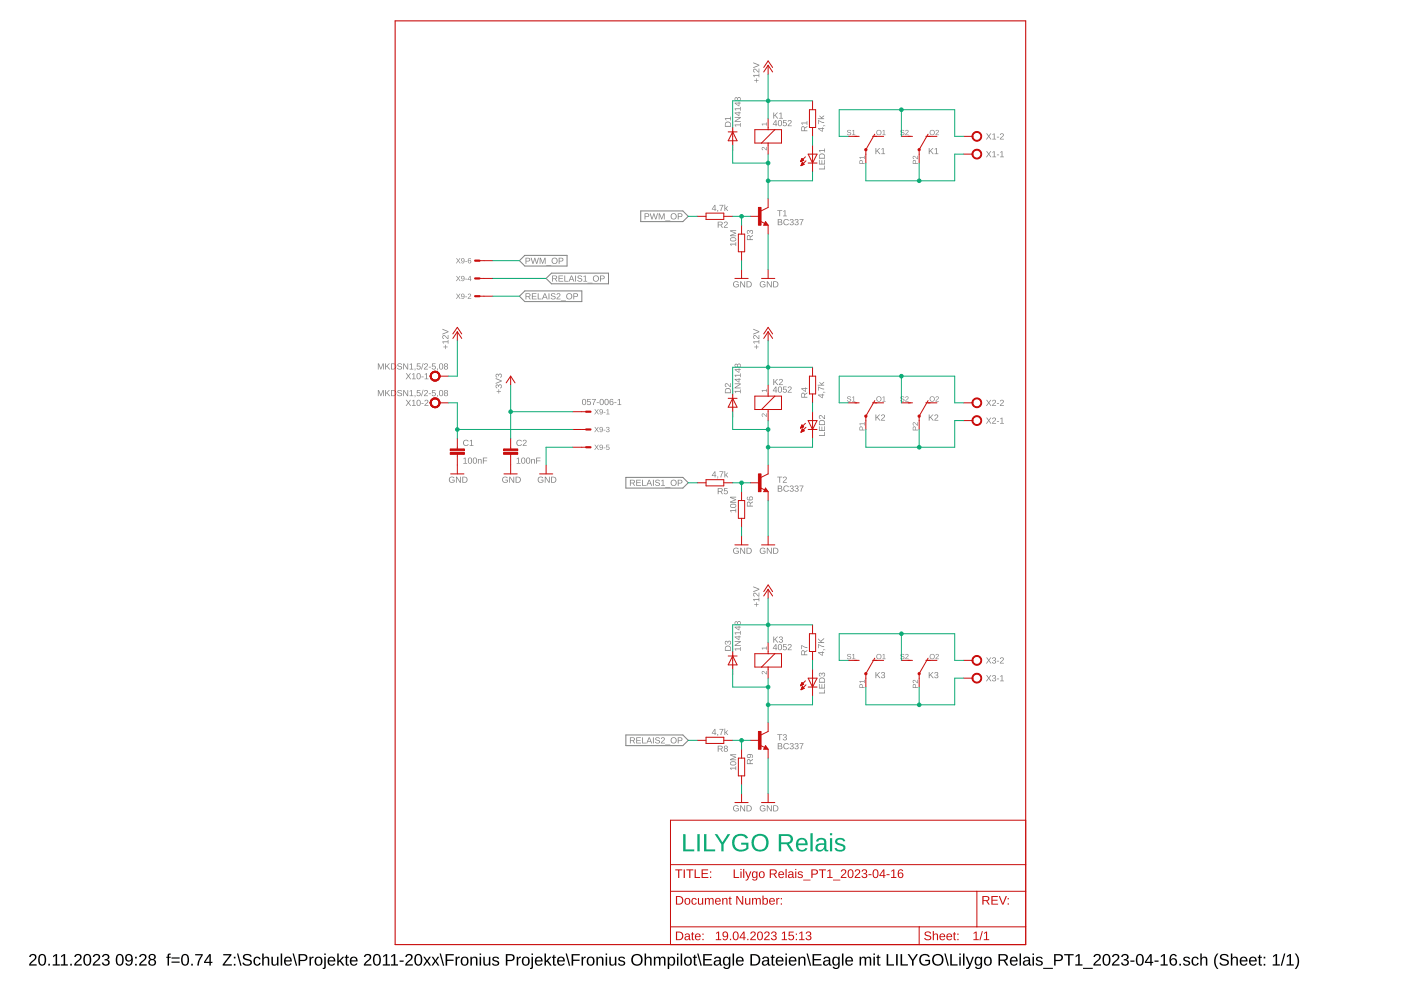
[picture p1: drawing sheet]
<svg xmlns="http://www.w3.org/2000/svg" width="297mm" height="210mm" viewBox="0 0 297 210" stroke-linecap="round" stroke-linejoin="round" font-family="sans-serif">
<path d="M6.4 202.4a.79 .79 0 0 1 1.3 .2 .79 .79 0 0 1-.5 1.1l-.7 .8h1.3v.2h-1.6l.1-.4 .5-.6a.72 .72 0 0 0 .4-1.2l-.5 .1-.2 .3h-.3zM8.5 202.4a.91 .91 0 0 1 1 .1 .91 .91 0 0 1 .3 1 .89 .89 0 0 1-.4 1.1 .89 .89 0 0 1-1.1-.2l-.2-.5v-.8zM8.6 202.6a1.65 1.65 0 0 0 .2 1.9h.1a1.12 1.12 0 0 0 .5-1.6l-.3-.4zM10.2 204.3h.4v.4h-.4zM11.2 202.7l.6-.4h.3v2.2h.6v.2h-1.5v-.2h.6v-1.9l-.6 .4zM12.9 202.7l.6-.4h.3v2.2h.6v.2h-1.5v-.2h.6v-1.9l-.6 .4zM14.9 204.3h.3v.4h-.3zM16 202.4a.79 .79 0 0 1 1.2 .2 .79 .79 0 0 1-.4 1.1l-.7 .8h1.2v.2h-1.6l.1-.4 .6-.6a.72 .72 0 0 0 .3-1.2l-.5 .1-.1 .3h-.4zM18 202.4a.91 .91 0 0 1 1.1 .1 .91 .91 0 0 1 .2 1 .89 .89 0 0 1-.3 1.1 .89 .89 0 0 1-1.1-.2l-.2-.5v-.8zM18.2 202.6a1.65 1.65 0 0 0 .1 1.9h.2a1.12 1.12 0 0 0 .5-1.6l-.3-.4zM19.9 202.4a.79 .79 0 0 1 1.3 .2 .79 .79 0 0 1-.5 1.1l-.7 .8h1.3v.2h-1.6l.1-.4 .5-.6a.72 .72 0 0 0 .4-1.2l-.6 .1-.1 .3h-.3zM21.9 202.4a.71 .71 0 0 1 1 0 .71 .71 0 0 1 0 1l-.2 .1a.69 .69 0 0 1 .5 .9 .69 .69 0 0 1-1 .3l-.6-.4v-.2h.3a.49 .49 0 0 0 .7 .4 .49 .49 0 0 0 .2-.8l-.6-.1v-.2a.47 .47 0 0 0 .7-.3 .47 .47 0 0 0-.4-.6 .47 .47 0 0 0-.6 .4h-.3zM24.9 202.4a.91 .91 0 0 1 1.1 .1 .91 .91 0 0 1 .2 1 .89 .89 0 0 1-.3 1.1 .89 .89 0 0 1-1.2-.2l-.1-.5v-.8zM25.1 202.6a1.65 1.65 0 0 0 .1 1.9h.2a1.12 1.12 0 0 0 .5-1.6l-.3-.4zM26.7 202.5a.89 .89 0 0 1 1.1-.1 .89 .89 0 0 1 .4 1.1 .94 .94 0 0 1-.3 1 .94 .94 0 0 1-1.2 0l-.1-.2 .3-.1a.52 .52 0 0 0 .6 .3 .52 .52 0 0 0 .3-.7l.1-.2a.78 .78 0 0 1-1.2 .1 .78 .78 0 0 1 0-1.2zM26.8 203.1a.54 .54 0 0 0 1 0 .54 .54 0 0 0-1 0zM28.7 202.9h.3v.3h-.3zM28.7 204.4h.3v.3h-.3zM29.8 202.4a.79 .79 0 0 1 1.2 .2 .79 .79 0 0 1-.5 1.1l-.7 .8h1.3v.2h-1.6l.1-.4 .5-.6a.72 .72 0 0 0 .4-1.2l-.5 .1-.2 .3h-.3zM31.7 202.4a.72 .72 0 0 1 1-.1 .72 .72 0 0 1 .1 1.1h-.2a.71 .71 0 0 1 .4 1 .71 .71 0 0 1-1 .3 .66 .66 0 0 1-.6-.6 .66 .66 0 0 1 .5-.7l-.4-.3zM31.8 202.9a.45 .45 0 0 0 .9 0 .45 .45 0 0 0-.9 0zM31.8 204a.51 .51 0 0 0 1 0 .51 .51 0 0 0-1 0zM35.6 202.3l.6-.1v.2l-.4 .2v.3h.4v.2h-.4v1.6h-.3v-1.6h-.2v-.2h.2zM36.4 203h1.7v.2h-1.7zM36.4 203.9h1.7v.2h-1.7zM38.8 202.4a.91 .91 0 0 1 1 .1 .91 .91 0 0 1 .3 1 .89 .89 0 0 1-.4 1.1 .89 .89 0 0 1-1.1-.2l-.2-.5v-.8zM38.9 202.6a1.65 1.65 0 0 0 .2 1.9h.1a1.12 1.12 0 0 0 .5-1.6l-.3-.4zM40.5 204.3h.4v.4h-.4zM41.4 202.3h1.6l-.7 1.6-.1 .8h-.4a3.8 3.8 0 0 1 .9-2.1h-1.3zM44.4 202.3h.3v1.6h.3v.3h-.3v.5h-.3v-.5h-1.1v-.3zM44.4 202.6l-.9 1.3h.9zM47.3 202.3h1.8v.2l-1.5 2h1.5v.2h-1.9v-.2l1.5-1.9h-1.4zM49.6 202.9h.3v.3h-.3zM49.6 204.4h.3v.3h-.3zM50.2 202.2h.3l.7 2.6h-.3zM51.6 202.6a1.11 1.11 0 0 1 1.8 .2l-.4 .1a.63 .63 0 0 0-.6-.4 .63 .63 0 0 0-.6 .5l.7 .3a.75 .75 0 0 1 .9 .8 .75 .75 0 0 1-1 .7 .89 .89 0 0 1-1-.7h.3a.73 .73 0 0 0 .7 .4 .73 .73 0 0 0 .7-.5l-.8-.4a.72 .72 0 0 1-.7-1zM53.9 203.1a.76 .76 0 0 1 1.3 .3h-.3a.48 .48 0 0 0-.6-.3 .48 .48 0 0 0-.2 .7 .48 .48 0 0 0 .2 .7 .48 .48 0 0 0 .6-.4l.4 .1a.79 .79 0 0 1-1 .5 .79 .79 0 0 1-.6-.9zM55.6 202.2h.3v1a.63 .63 0 0 1 .7-.4 .63 .63 0 0 1 .5 .7v1.2h-.3v-1.2a.45 .45 0 0 0-.5-.5 .45 .45 0 0 0-.4 .6v1.1h-.3zM57.5 202.9h.4v1.1a.45 .45 0 0 0 .5 .5 .45 .45 0 0 0 .3-.6v-1h.3v1.8h-.2l-.1-.3a.63 .63 0 0 1-.7 .3 .63 .63 0 0 1-.5-.6zM59.5 202.2h.3v2.5h-.3zM60.4 203.1a.85 .85 0 0 1 1.1-.2 .85 .85 0 0 1 .4 1h-1.4a.54 .54 0 0 0 .4 .6 .54 .54 0 0 0 .6-.3l.3 .1a.92 .92 0 0 1-1.3 .3 .92 .92 0 0 1-.2-1.3zM60.7 203.2l-.2 .4h1.1l-.4-.5zM62 202.2h.3l.7 2.6h-.3zM63.3 202.3a2.12 2.12 0 0 1 1.7 .2 .76 .76 0 0 1 .1 .8 .76 .76 0 0 1-.8 .5h-.7v.9h-.3zM63.6 202.6v.9h1a.49 .49 0 0 0 0-.9zM65.6 202.9h.3v.3l.2-.3 .4-.1v.3h-.3l-.2 .3-.1 1.3h-.3zM66.9 203.1a.94 .94 0 0 1 1.5 .5 .94 .94 0 0 1-1.1 1.1l-.4-.2-.2-.4zM67.2 203.1a.86 .86 0 0 0 .3 1.4 .79 .79 0 0 0 .5-.7 .79 .79 0 0 0-.5-.7zM68.7 202.2h.4v.3h-.4zM68.7 202.9h.4v2.1a.45 .45 0 0 1-.7 .4v-.2l.3-.1zM69.7 203.1a.85 .85 0 0 1 1-.2 .85 .85 0 0 1 .4 1h-1.3a.54 .54 0 0 0 .3 .6 .54 .54 0 0 0 .7-.3l.3 .1a.92 .92 0 0 1-1.4 .3 .92 .92 0 0 1-.2-1.3zM69.9 203.2l-.1 .4h1l-.3-.5zM71.5 202.2h.3v1.6l.8-.9h.4l-.8 .8 .8 1h-.3l-.7-.8-.2 .2v.6h-.3zM73.4 202.4h.2v.5h.4v.2h-.4v1.2l.1 .2h.3v.2h-.5l-.2-.1v-1.5h-.2v-.2h.2zM74.4 203.1a.85 .85 0 0 1 1-.2 .85 .85 0 0 1 .4 1h-1.3a.54 .54 0 0 0 .3 .6 .54 .54 0 0 0 .7-.3l.3 .1a.92 .92 0 0 1-1.3 .3 .92 .92 0 0 1-.2-1.3zM74.6 203.2l-.1 .4h1l-.3-.5zM77.4 202.4a.79 .79 0 0 1 1.2 .2 .79 .79 0 0 1-.4 1.1l-.7 .8h1.2v.2h-1.6l.1-.4 .6-.6a.72 .72 0 0 0 .3-1.2l-.5 .1-.1 .3h-.3zM79.4 202.4a.91 .91 0 0 1 1.1 .1 .91 .91 0 0 1 .3 1 .89 .89 0 0 1-.4 1.1 .89 .89 0 0 1-1.1-.2l-.2-.5v-.8zM79.6 202.6a1.65 1.65 0 0 0 .1 1.9h.2a1.12 1.12 0 0 0 .5-1.6l-.3-.4zM81.2 202.7l.6-.4h.3v2.2h.6v.2h-1.5v-.2h.6v-1.9l-.6 .4zM82.9 202.7l.6-.4h.3v2.2h.6v.2h-1.5v-.2h.6v-1.9l-.6 .4zM84.7 203.6h.9v.3h-.9zM86.2 202.4a.79 .79 0 0 1 1.2 .2 .79 .79 0 0 1-.4 1.1l-.7 .8h1.2v.2h-1.6l.1-.4 .5-.6a.72 .72 0 0 0 .4-1.2l-.5 .1-.2 .3h-.3zM88.2 202.4a.91 .91 0 0 1 1.1 .1 .91 .91 0 0 1 .2 1 .89 .89 0 0 1-.3 1.1 .89 .89 0 0 1-1.1-.2l-.2-.5v-.8zM88.4 202.6a1.65 1.65 0 0 0 .1 1.9h.2a1.12 1.12 0 0 0 .5-1.6l-.3-.4zM89.7 202.9h.4l.5 .7 .4-.7h.4l-.7 .9 .7 .9h-.3l-.5-.7-.6 .7h-.3l.7-.9zM91.5 202.9h.4l.4 .7 .5-.7h.3l-.6 .9 .7 .9h-.4l-.5-.7-.5 .7h-.3l.6-.9zM93.2 202.2h.3l.7 2.6h-.3zM94.5 202.3h1.7v.3h-1.4v.9h1.4v.2h-1.4v1h-.3zM96.6 202.9h.3v.3l.2-.3 .4-.1v.3h-.4l-.2 .3v1.3h-.3zM97.9 203.1a.94 .94 0 0 1 1.5 .5 .94 .94 0 0 1-1.2 1.1l-.3-.2-.2-.4zM98.2 203.1a.86 .86 0 0 0 .3 1.4 .79 .79 0 0 0 .5-.7 .79 .79 0 0 0-.5-.7zM99.7 202.9h.3v.3a.63 .63 0 0 1 .8-.4 .63 .63 0 0 1 .4 .7v1.2h-.3v-1.2a.45 .45 0 0 0-.5-.5 .45 .45 0 0 0-.4 .6v1.1h-.3zM101.7 202.2h.3v.3h-.3zM101.7 202.9h.3v1.8h-.3zM102.5 202.9h.3v1.1a.45 .45 0 0 0 .5 .5 .45 .45 0 0 0 .3-.6v-1h.4v1.8h-.3v-.3a.63 .63 0 0 1-.8 .3 .63 .63 0 0 1-.4-.6zM104.6 203a.85 .85 0 0 1 1.2 .3h-.3a.39 .39 0 0 0-.4-.3 .39 .39 0 0 0-.3 .5l.2 .1a.67 .67 0 0 1 .7 .2 .67 .67 0 0 1 .1 .7 .91 .91 0 0 1-1.5-.2l.3-.1a.45 .45 0 0 0 .5 .4 .45 .45 0 0 0 .4-.5l-.1-.1a.82 .82 0 0 1-1-.8zM107.2 202.3a2.12 2.12 0 0 1 1.7 .2 .76 .76 0 0 1 .2 .8 .76 .76 0 0 1-.8 .5h-.7v.9h-.4zM107.6 202.6v.9h.9a.49 .49 0 0 0 0-.9zM109.5 202.9h.3l.1 .3 .1-.3 .4-.1v.3h-.3l-.2 .3v1.3h-.3zM110.8 203.1a.94 .94 0 0 1 1.5 .5 .94 .94 0 0 1-1.1 1.1l-.4-.2-.1-.4zM111.2 203.1a.86 .86 0 0 0 .3 1.4 .79 .79 0 0 0 .5-.7 .79 .79 0 0 0-.5-.7zM112.7 202.2h.3v.3h-.3zM112.7 202.9h.3v2.1a.45 .45 0 0 1-.6 .4v-.2l.3-.1zM113.6 203.1a.85 .85 0 0 1 1-.2 .85 .85 0 0 1 .4 1h-1.3a.54 .54 0 0 0 .4 .6 .54 .54 0 0 0 .6-.3l.3 .1a.92 .92 0 0 1-1.3 .3 .92 .92 0 0 1-.2-1.3zM113.9 203.2l-.2 .4h1l-.3-.5zM115.4 202.2h.4v1.6l.8-.9h.3l-.7 .8 .8 1h-.4l-.6-.8-.2 .2v.6h-.4zM117.3 202.4h.3v.5h.3v.2h-.3v1.2l.1 .2h.2v.2h-.5l-.1-.1-.1-1.5h-.2v-.2h.3zM118.3 203.1a.85 .85 0 0 1 1-.2 .85 .85 0 0 1 .5 1h-1.4a.54 .54 0 0 0 .4 .6 .54 .54 0 0 0 .6-.3l.3 .1a.92 .92 0 0 1-1.3 .3 .92 .92 0 0 1-.2-1.3zM118.6 203.2l-.2 .4h1l-.3-.5zM119.9 202.2h.3l.7 2.6h-.3zM121.2 202.3h1.7v.3h-1.4v.9h1.4v.2h-1.4v1h-.3zM123.3 202.9h.3v.3l.2-.3 .4-.1v.3h-.4l-.1 .3-.1 1.3h-.3zM124.6 203.1a.94 .94 0 0 1 1.5 .5 .94 .94 0 0 1-1.1 1.1l-.4-.2-.2-.4zM124.9 203.1a.86 .86 0 0 0 .3 1.4 .79 .79 0 0 0 .5-.7 .79 .79 0 0 0-.5-.7zM126.4 202.9h.3v.3a.63 .63 0 0 1 .8-.4 .63 .63 0 0 1 .4 .7v1.2h-.3v-1.2a.45 .45 0 0 0-.5-.5 .45 .45 0 0 0-.3 .6v1.1h-.3zM128.4 202.2h.3v.3h-.3zM128.4 202.9h.3v1.8h-.3zM129.2 202.9h.3v1.1a.45 .45 0 0 0 .5 .5 .45 .45 0 0 0 .4-.6v-1h.3v1.8h-.3v-.3a.63 .63 0 0 1-.7 .3 .63 .63 0 0 1-.5-.6zM131.3 203a.85 .85 0 0 1 1.2 .3h-.3a.39 .39 0 0 0-.4-.3 .39 .39 0 0 0-.3 .5l.2 .1a.67 .67 0 0 1 .7 .2 .67 .67 0 0 1 .1 .7 .91 .91 0 0 1-1.5-.2l.3-.1a.45 .45 0 0 0 .5 .4 .45 .45 0 0 0 .4-.5l-.1-.1a.82 .82 0 0 1-1-.8zM133.7 203.5a1.3 1.3 0 0 1 2.6 0 1.3 1.3 0 0 1-2.6 0zM134.4 202.8a.95 .95 0 0 0 0 1.4 .95 .95 0 0 0 1.4-.2 .95 .95 0 0 0-.1-1.2 .95 .95 0 0 0-1.3 0zM136.7 202.2h.3v1a.63 .63 0 0 1 .7-.4 .63 .63 0 0 1 .5 .7v1.2h-.4v-1.2a.45 .45 0 0 0-.4-.5 .45 .45 0 0 0-.4 .6v1.1h-.3zM138.6 202.9h.3v.3a.58 .58 0 0 1 .6-.4 .58 .58 0 0 1 .5 .4 .58 .58 0 0 1 .7-.4 .58 .58 0 0 1 .4 .7v1.2h-.3v-1.4a.41 .41 0 0 0-.6-.2 .41 .41 0 0 0-.2 .5v1.1h-.3v-1.4a.41 .41 0 0 0-.5-.2 .41 .41 0 0 0-.3 .5v1.1h-.3zM141.6 202.9h.3v.3a.71 .71 0 0 1 .9-.3 .71 .71 0 0 1 .3 .9 .76 .76 0 0 1-.9 .9l-.3-.3v1.1h-.3zM142.1 203.1a.84 .84 0 0 0 .3 1.4 .83 .83 0 0 0 0-1.4zM143.5 202.2h.3v.3h-.3zM143.5 202.9h.3v1.8h-.3zM144.3 202.2h.3v2.5h-.3zM145.2 203.1a.94 .94 0 0 1 1.5 .5 .94 .94 0 0 1-1.1 1.1l-.4-.2-.2-.4zM145.6 203.1a.86 .86 0 0 0 .2 1.4 .79 .79 0 0 0 .6-.7 .79 .79 0 0 0-.5-.7zM147.2 202.4h.2v.5h.4v.2h-.4v1.2l.1 .2h.3v.2h-.5l-.2-.1v-1.5h-.2v-.2h.2zM147.8 202.2h.3l.7 2.6h-.3zM149.1 202.3h1.8v.3h-1.5v.7h1.4v.3h-1.4v.9h1.6v.2h-1.9zM151.6 202.9a.74 .74 0 0 1 .8-.1 .74 .74 0 0 1 .4 .7l.1 .9 .2 .1v.2h-.4l-.2-.3a.63 .63 0 0 1-.7 .4 .63 .63 0 0 1-.5-.8 .63 .63 0 0 1 .8-.4h.4a.42 .42 0 0 0-.3-.5 .42 .42 0 0 0-.5 .3l-.3-.1zM151.8 203.9a.41 .41 0 0 0 .1 .7 .41 .41 0 0 0 .6-.4v-.4zM153.4 203.1a.66 .66 0 0 1 1.1 .1l.1-.3h.3l-.1 1.8a.79 .79 0 0 1-.6 .7 .79 .79 0 0 1-.9-.4h.4l.4 .2a.59 .59 0 0 0 .4-.8 .7 .7 0 0 1-.9 .3 .7 .7 0 0 1-.3-.9zM153.7 203.2a.87 .87 0 0 0 .3 1.3 .78 .78 0 0 0 .5-.7 .78 .78 0 0 0-.5-.7zM155.3 202.2h.3v2.5h-.3zM156.2 203.1a.85 .85 0 0 1 1.1-.2 .85 .85 0 0 1 .4 1h-1.4a.54 .54 0 0 0 .4 .6 .54 .54 0 0 0 .7-.3l.2 .1a.92 .92 0 0 1-1.3 .3 .92 .92 0 0 1-.2-1.3zM156.5 203.2l-.1 .4h1l-.3-.5zM159.1 202.3h.8a1.22 1.22 0 0 1 1.3 1.2 1.22 1.22 0 0 1-1.2 1.2h-.9zM159.4 202.6v1.9h.6a1 1 0 0 0 .8-1.3 1 1 0 0 0-1.4-.6zM161.8 202.9a.74 .74 0 0 1 .8-.1 .74 .74 0 0 1 .5 .7v.9l.2 .1v.2h-.4l-.1-.3a.63 .63 0 0 1-.8 .4 .63 .63 0 0 1-.5-.8 .63 .63 0 0 1 .8-.4h.4a.42 .42 0 0 0-.2-.5 .42 .42 0 0 0-.6 .3l-.3-.1zM162 203.9a.41 .41 0 0 0 .1 .7 .41 .41 0 0 0 .6-.4v-.4zM163.7 202.4h.2v.5h.4v.2h-.4v1.2l.1 .2h.3v.2h-.5l-.2-.1v-1.5h-.2v-.2h.2zM164.7 203.1a.85 .85 0 0 1 1-.2 .85 .85 0 0 1 .4 1h-1.3a.54 .54 0 0 0 .3 .6 .54 .54 0 0 0 .7-.3l.3 .1a.92 .92 0 0 1-1.3 .3 .92 .92 0 0 1-.2-1.3zM164.9 203.2l-.1 .4h1l-.3-.5zM166.5 202.2h.3v.3h-.3zM166.5 202.9h.3v1.8h-.3zM167.4 203.1a.85 .85 0 0 1 1.1-.2 .85 .85 0 0 1 .4 1h-1.4a.54 .54 0 0 0 .4 .6 .54 .54 0 0 0 .7-.3l.2 .1a.92 .92 0 0 1-1.3 .3 .92 .92 0 0 1-.2-1.3zM167.7 203.2l-.1 .4h1l-.3-.5zM169.3 202.9h.3v.3a.63 .63 0 0 1 .7-.4 .63 .63 0 0 1 .5 .7v1.2h-.3v-1.2a.45 .45 0 0 0-.5-.5 .45 .45 0 0 0-.4 .6v1.1h-.3zM171 202.2h.3l.7 2.6h-.3zM172.3 202.3h1.8v.3h-1.5v.7h1.4v.3h-1.4v.9h1.6v.2h-1.9zM174.8 202.9a.74 .74 0 0 1 .8-.1 .74 .74 0 0 1 .4 .7v.9l.3 .1v.2h-.4l-.2-.3a.63 .63 0 0 1-.8 .4 .63 .63 0 0 1-.4-.8 .63 .63 0 0 1 .8-.4h.4a.42 .42 0 0 0-.3-.5 .42 .42 0 0 0-.5 .3l-.3-.1zM174.9 203.9a.41 .41 0 0 0 .2 .7 .41 .41 0 0 0 .5-.4l.1-.4zM176.6 203.1a.66 .66 0 0 1 1.1 .1l.1-.3h.2v1.8a.79 .79 0 0 1-.6 .7 .79 .79 0 0 1-.9-.4h.3l.5 .2a.59 .59 0 0 0 .4-.8 .7 .7 0 0 1-.9 .3 .7 .7 0 0 1-.3-.9zM176.9 203.2a.87 .87 0 0 0 .3 1.3 .78 .78 0 0 0 .5-.7 .78 .78 0 0 0-.5-.7zM178.5 202.2h.3v2.5h-.3zM179.4 203.1a.85 .85 0 0 1 1-.2 .85 .85 0 0 1 .5 1h-1.4a.54 .54 0 0 0 .4 .6 .54 .54 0 0 0 .6-.3l.3 .1a.92 .92 0 0 1-1.3 .3 .92 .92 0 0 1-.2-1.3zM179.7 203.2l-.2 .4h1l-.3-.5zM182.2 202.9h.3v.3a.58 .58 0 0 1 .6-.4 .58 .58 0 0 1 .5 .4 .58 .58 0 0 1 .7-.4 .58 .58 0 0 1 .4 .7v1.2h-.3v-1.4a.41 .41 0 0 0-.5-.2 .41 .41 0 0 0-.3 .5v1.1h-.3v-1.4a.41 .41 0 0 0-.5-.2 .41 .41 0 0 0-.2 .5v1.1h-.3zM185.2 202.2h.3v.3h-.3zM185.2 202.9h.3v1.8h-.3zM186.1 202.4h.2v.5h.4v.2h-.4v1.2l.1 .2h.3v.2h-.5l-.2-.1v-1.5h-.2v-.2h.2zM188 202.3h.3v2.2h1.2v.2h-1.5zM190 202.3h.3v2.4h-.3zM190.9 202.3h.4v2.2h1.2v.2h-1.6zM192.4 202.3h.4l.7 1.2 .8-1.2h.3l-.9 1.4v1h-.3v-1zM195.2 202.6a1.27 1.27 0 0 1 1.9 .2l-.3 .1a.93 .93 0 0 0-1.3-.2 .93 .93 0 0 0-.2 1.3 1.03 1.03 0 0 0 1.6 .2v-.4h-.7v-.3h1v.8a1.33 1.33 0 0 1-1.9 .2 1.33 1.33 0 0 1-.1-1.9zM197.5 203.5a1.25 1.25 0 0 1 2.5 0 1.25 1.25 0 0 1-2.5 0zM198.2 202.8a.95 .95 0 0 0 0 1.4 .95 .95 0 0 0 1.4-.2 .95 .95 0 0 0-.1-1.2 .95 .95 0 0 0-1.3 0zM200.2 202.2h.3l.7 2.6h-.3zM201.5 202.3h.3v2.2h1.2v.2h-1.5zM203.4 202.2h.3v.3h-.3zM203.4 202.9h.3v1.8h-.3zM204.2 202.2h.3v2.5h-.3zM204.7 202.9h.4l.5 1.5 .6-1.5h.3l-.7 1.8a.79 .79 0 0 1-1 .7v-.2h.4l.3-.5zM206.8 203.1a.66 .66 0 0 1 1.1 .1v-.3h.3v1.8a.79 .79 0 0 1-.6 .7 .79 .79 0 0 1-.9-.4h.3l.4 .2a.59 .59 0 0 0 .5-.8 .7 .7 0 0 1-.9 .3 .7 .7 0 0 1-.4-.9zM207.1 203.2a.87 .87 0 0 0 .3 1.3 .78 .78 0 0 0 .5-.7 .78 .78 0 0 0-.5-.7zM208.8 203.1a.94 .94 0 0 1 1.5 .5 .94 .94 0 0 1-1.1 1.1l-.4-.2-.2-.4zM209.2 203.1a.86 .86 0 0 0 .2 1.4 .79 .79 0 0 0 .5-.7 .79 .79 0 0 0-.5-.7zM211.7 202.3h1.1a.7 .7 0 0 1 .9 .5 .7 .7 0 0 1-.6 .9l.7 1h-.4l-.6-1h-.8v1h-.3zM212 202.6v.9h.8a.46 .46 0 0 0 .6-.5 .46 .46 0 0 0-.6-.4zM214.3 203.1a.85 .85 0 0 1 1-.2 .85 .85 0 0 1 .5 1h-1.4a.54 .54 0 0 0 .4 .6 .54 .54 0 0 0 .6-.3l.3 .1a.92 .92 0 0 1-1.3 .3 .92 .92 0 0 1-.2-1.3zM214.6 203.2l-.2 .4h1l-.3-.5zM216.2 202.2h.3v2.5h-.3zM217.2 202.9a.74 .74 0 0 1 .7-.1 .74 .74 0 0 1 .5 .7v.9l.3 .1v.2h-.4l-.2-.3a.63 .63 0 0 1-.8 .4 .63 .63 0 0 1-.4-.8 .63 .63 0 0 1 .8-.4h.4a.42 .42 0 0 0-.3-.5 .42 .42 0 0 0-.5 .3l-.4-.1zM217.3 203.9a.41 .41 0 0 0 .1 .7 .41 .41 0 0 0 .6-.4l.1-.4zM218.9 202.2h.3v.3h-.3zM218.9 202.9h.3v1.8h-.3zM219.8 203a.85 .85 0 0 1 1.3 .3h-.3a.39 .39 0 0 0-.5-.3 .39 .39 0 0 0-.3 .5l.2 .1a.67 .67 0 0 1 .7 .2 .67 .67 0 0 1 .1 .7 .91 .91 0 0 1-1.4-.2l.2-.1a.45 .45 0 0 0 .6 .4 .45 .45 0 0 0 .3-.5l-.1-.1a.82 .82 0 0 1-.9-.8zM221.2 205.2h2v.2h-2zM223.5 202.3a2.12 2.12 0 0 1 1.6 .2 .76 .76 0 0 1 .2 .8 .76 .76 0 0 1-.8 .5h-.7v.9h-.3zM223.8 202.6v.9h1a.49 .49 0 0 0 0-.9zM225.6 202.3h2v.3h-.8v2.1h-.3v-2.1h-.9zM228.1 202.7l.5-.4h.3v2.2h.6v.2h-1.5v-.2h.6v-1.9l-.5 .4zM229.6 205.2h2.1v.2h-2.1zM232.1 202.4a.79 .79 0 0 1 1.2 .2 .79 .79 0 0 1-.4 1.1l-.7 .8h1.2v.2h-1.6l.1-.4 .5-.6a.72 .72 0 0 0 .4-1.2l-.5 .1-.1 .3h-.4zM234.1 202.4a.91 .91 0 0 1 1.1 .1 .91 .91 0 0 1 .2 1 .89 .89 0 0 1-.3 1.1 .89 .89 0 0 1-1.1-.2l-.2-.5v-.8zM234.3 202.6a1.65 1.65 0 0 0 .1 1.9h.2a1.12 1.12 0 0 0 .5-1.6l-.3-.4zM236 202.4a.79 .79 0 0 1 1.2 .2 .79 .79 0 0 1-.4 1.1l-.7 .8h1.3v.2h-1.6v-.4l.6-.6a.72 .72 0 0 0 .3-1.2l-.5 .1-.1 .3h-.3zM238 202.4a.71 .71 0 0 1 1 0 .71 .71 0 0 1 0 1l-.2 .1a.69 .69 0 0 1 .5 .9 .69 .69 0 0 1-1 .3l-.6-.4v-.2h.3a.49 .49 0 0 0 .7 .4 .49 .49 0 0 0 .2-.8l-.6-.1v-.2a.47 .47 0 0 0 .6-.3 .47 .47 0 0 0-.3-.6 .47 .47 0 0 0-.6 .4h-.3zM239.7 203.6h.8v.3h-.8zM241.2 202.4a.91 .91 0 0 1 1.1 .1 .91 .91 0 0 1 .2 1 .89 .89 0 0 1-.3 1.1 .89 .89 0 0 1-1.2-.2l-.2-.5v-.8zM241.4 202.6a1.65 1.65 0 0 0 .1 1.9h.2a1.12 1.12 0 0 0 .4-1.6l-.3-.4zM243.8 202.3h.4v1.6h.3v.3h-.3v.5h-.3v-.5h-1.2v-.3zM243.9 202.6l-.9 1.3h.9zM244.8 203.6h.8v.3h-.8zM246.1 202.7l.6-.4h.3v2.2h.6v.2h-1.5v-.2h.6v-1.9l-.6 .4zM248.3 202.4a.76 .76 0 0 1 1.2 .4h-.3a.51 .51 0 0 0-.6-.2 .51 .51 0 0 0-.3 .6l-.1 .3a.79 .79 0 0 1 1.2 0 .79 .79 0 0 1-.1 1.1 .79 .79 0 0 1-1.1-.1 1.85 1.85 0 0 1 .1-2.1zM248.2 203.9a.55 .55 0 0 0 1.1 0 .55 .55 0 0 0-1.1 0zM250 204.3h.4v.4h-.4zM251.1 203a.85 .85 0 0 1 1.2 .3h-.3a.39 .39 0 0 0-.4-.3 .39 .39 0 0 0-.3 .5l.2 .1a.67 .67 0 0 1 .7 .2 .67 .67 0 0 1 .1 .7 .91 .91 0 0 1-1.5-.2l.3-.1a.45 .45 0 0 0 .5 .4 .45 .45 0 0 0 .4-.5l-.1-.1a.82 .82 0 0 1-1-.8zM252.8 203.1a.76 .76 0 0 1 1.3 .3h-.3a.48 .48 0 0 0-.6-.3 .48 .48 0 0 0-.3 .7 .48 .48 0 0 0 .3 .7 .48 .48 0 0 0 .6-.4l.3 .1a.79 .79 0 0 1-.9 .5 .79 .79 0 0 1-.6-.9zM254.5 202.2h.3v1a.63 .63 0 0 1 .7-.4 .63 .63 0 0 1 .5 .7v1.2h-.3v-1.2a.45 .45 0 0 0-.5-.5 .45 .45 0 0 0-.4 .6v1.1h-.3zM258 202.2h.3a2.48 2.48 0 0 0 0 3.3 1.06 1.06 0 0 1-.8-1.1 2.47 2.47 0 0 1 .5-2.2zM258.7 202.6a1.11 1.11 0 0 1 1.8 .2l-.3 .1a.63 .63 0 0 0-.7-.4 .63 .63 0 0 0-.5 .5l.6 .3a.75 .75 0 0 1 1 .8 .75 .75 0 0 1-1 .7 .89 .89 0 0 1-1.1-.7h.3a.73 .73 0 0 0 .8 .4 .73 .73 0 0 0 .6-.5l-.7-.4a.72 .72 0 0 1-.8-1zM261 202.2h.3v1a.63 .63 0 0 1 .7-.4 .63 .63 0 0 1 .5 .7v1.2h-.4v-1.2a.45 .45 0 0 0-.4-.5 .45 .45 0 0 0-.4 .6v1.1h-.3zM263.1 203.1a.85 .85 0 0 1 1-.2 .85 .85 0 0 1 .4 1h-1.3a.54 .54 0 0 0 .3 .6 .54 .54 0 0 0 .7-.3l.2 .1a.92 .92 0 0 1-1.3 .3 .92 .92 0 0 1-.2-1.3zM263.3 203.2l-.1 .4h1l-.3-.5zM265 203.1a.85 .85 0 0 1 1-.2 .85 .85 0 0 1 .5 1h-1.4a.54 .54 0 0 0 .4 .6 .54 .54 0 0 0 .6-.3l.3 .1a.92 .92 0 0 1-1.3 .3 .92 .92 0 0 1-.2-1.3zM265.3 203.2l-.2 .4h1l-.3-.5zM267 202.4h.2v.5h.3v.2h-.3v1.2l.1 .2h.3v.2h-.5l-.2-.1v-1.5h-.2v-.2h.2zM267.9 202.9h.4v.3h-.4zM267.9 204.4h.4v.3h-.4zM269.9 202.7l.6-.4h.3v2.2h.6v.2h-1.6v-.2h.7v-1.9l-.6 .4zM272.2 202.2h.3l-.7 2.6h-.3zM272.9 202.7l.5-.4h.3v2.2h.6v.2h-1.5v-.2h.6v-1.9l-.5 .4zM274.5 202.2a1.06 1.06 0 0 1 .9 1 2.47 2.47 0 0 1-.6 2.3h-.3a2.48 2.48 0 0 0 0-3.3z" fill="#000"/>
<g fill="#ffba08">
<path d="M155.2 31.8l.1 .2 .1-.2 .1 .2-.1-.2-.2 .2zM155.3 31.6l.3 .1h-.3zM155.3 31.7a.08 .08 0 0 0 .1 0 .08 .08 0 0 0-.1 0zM155.3 31.5h.2zM155.3 31.3l.2 .1h-.2zM155.3 31l.1 .2 .1-.2v.2h-.2zM155.3 31.1v.1zM155.2 30.8a.15 .15 0 0 1 .3 0 .15 .15 0 0 1-.3 0zM155.2 30.8a.11 .11 0 0 0 .2 0 .11 .11 0 0 0-.2 0zM155.3 30.5l.2 .1zM155.2 30.3h.3v.2h-.2zM155.3 30.4a.1 .1 0 0 0 .2 0 .1 .1 0 0 0-.2 0zM155.3 30.1l.1 .1 .1-.1v.1h-.2zM155.3 30.1v.1zM155.3 29.9l.2 .1zM155.2 29.6h.3v.2z"/>
<path d="M155.2 28l.1 .2 .1-.2 .1 .2-.1-.1-.2 .1zM155.3 27.8l.3 .2h-.3zM155.3 27.9a.08 .08 0 0 0 .1 0 .08 .08 0 0 0-.1 0zM155.3 27.7h.2zM155.3 27.5l.2 .1h-.2zM155.3 27.3l.1 .1 .1-.1v.1h-.2zM155.3 27.3v.1zM155.2 27.1a.15 .15 0 0 1 .3 0 .15 .15 0 0 1-.3 0zM155.2 27.1a.11 .11 0 0 0 .2 0 .11 .11 0 0 0-.2 0zM155.3 26.8l.2 .1zM155.2 26.5h.3v.2h-.2zM155.3 26.6a.1 .1 0 0 0 .2 0 .1 .1 0 0 0-.2 0zM155.3 26.3l.1 .2 .1-.2v.2h-.2zM155.3 26.4v.1zM155.3 26.1l.2 .1zM155.2 25.8l.3 .2v-.2v.2l-.2-.2-.1 .2z"/>
<path d="M155.2 88.3l.1 .2 .1-.2 .1 .2-.1-.2-.2 .2zM155.3 88.1l.3 .1h-.3zM155.3 88.2a.08 .08 0 0 0 .1 0 .08 .08 0 0 0-.1 0zM155.3 88h.2zM155.3 87.8l.2 .1h-.2zM155.3 87.5l.1 .2 .1-.2v.2h-.2zM155.3 87.6v.1zM155.2 87.3a.15 .15 0 0 1 .3 0 .15 .15 0 0 1-.3 0zM155.2 87.3a.11 .11 0 0 0 .2 0 .11 .11 0 0 0-.2 0zM155.3 87l.2 .1zM155.2 86.8h.3v.1l-.2 .1zM155.3 86.9a.1 .1 0 0 0 .2 0 .1 .1 0 0 0-.2 0zM155.3 86.6l.1 .1 .1-.1v.1h-.2zM155.3 86.6v.1zM155.3 86.4l.2 .1zM155.2 86.1h.3v.1z"/>
<path d="M155.2 84.5l.1 .2 .1-.2 .1 .2-.1-.2-.2 .2zM155.3 84.3l.3 .2h-.3zM155.3 84.4a.08 .08 0 0 0 .1 0 .08 .08 0 0 0-.1 0zM155.3 84.2h.2zM155.3 84l.2 .1h-.2zM155.3 83.8l.1 .1 .1-.1v.1h-.2zM155.3 83.8v.1zM155.2 83.6a.15 .15 0 0 1 .3 0 .15 .15 0 0 1-.3 0zM155.2 83.6a.11 .11 0 0 0 .2 0 .11 .11 0 0 0-.2 0zM155.3 83.3l.2 .1zM155.2 83h.3v.2h-.2zM155.3 83.1a.1 .1 0 0 0 .2 0 .1 .1 0 0 0-.2 0zM155.3 82.8l.1 .2 .1-.2v.2h-.2zM155.3 82.8v.2zM155.3 82.6l.2 .1zM155.2 82.3l.3 .2v-.2v.2l-.2-.2-.1 .2z"/>
<path d="M155.2 142.9l.1 .2 .1-.2 .1 .2-.1-.2-.2 .2zM155.3 142.7l.3 .1h-.3zM155.3 142.8a.08 .08 0 0 0 .1 0 .08 .08 0 0 0-.1 0zM155.3 142.6h.2zM155.3 142.4l.2 .1h-.2zM155.3 142.1l.1 .2 .1-.2v.2h-.2zM155.3 142.2v.1zM155.2 141.9a.15 .15 0 0 1 .3 0 .15 .15 0 0 1-.3 0zM155.2 141.9a.11 .11 0 0 0 .2 0 .11 .11 0 0 0-.2 0zM155.3 141.6l.2 .1zM155.2 141.4h.3v.2h-.2zM155.3 141.5a.1 .1 0 0 0 .2 0 .1 .1 0 0 0-.2 0zM155.3 141.2l.1 .1 .1-.1v.1h-.2zM155.3 141.2v.1zM155.3 141l.2 .1zM155.2 140.7h.3v.2z"/>
<path d="M155.2 139.1l.1 .2 .1-.2 .1 .2-.1-.1-.2 .1zM155.3 138.9l.3 .2h-.3zM155.3 139a.08 .08 0 0 0 .1 0 .08 .08 0 0 0-.1 0zM155.3 138.8h.2zM155.3 138.6l.2 .1h-.2zM155.3 138.4l.1 .1 .1-.1v.1h-.2zM155.3 138.4v.1zM155.2 138.2a.15 .15 0 0 1 .3 0 .15 .15 0 0 1-.3 0zM155.2 138.2a.11 .11 0 0 0 .2 0 .11 .11 0 0 0-.2 0zM155.3 137.9l.2 .1zM155.2 137.6h.3v.2h-.2zM155.3 137.7a.1 .1 0 0 0 .2 0 .1 .1 0 0 0-.2 0zM155.3 137.4l.1 .2 .1-.2v.2h-.2zM155.3 137.5v.1zM155.3 137.3l.2 .1zM155.2 136.9l.3 .2v-.2v.2l-.2-.1-.1 .1z"/>
</g>
<g fill="#808080">
<path d="M161.6 31.2a.77 .77 0 0 1 .9 .5v-.6h.1v.8l-.6-.5a.21 .21 0 0 0-.4 0 .21 .21 0 0 0 .2 .3v.2l-.3-.3z"/>
<path d="M161.5 26.2h1v-.2h.1v.6h-.1v-.2h-.9l.2 .2h-.1z"/>
<path d="M161.6 87.7a.77 .77 0 0 1 .9 .5v-.6h.1v.8l-.6-.5a.21 .21 0 0 0-.4 0 .21 .21 0 0 0 .2 .3v.2l-.3-.3z"/>
<path d="M161.5 82.7h1v-.2h.1v.6h-.1v-.2h-.9l.2 .2h-.1z"/>
<path d="M161.6 142.4a.77 .77 0 0 1 .9 .4v-.5h.1v.7l-.6-.5a.21 .21 0 0 0-.4 0 .21 .21 0 0 0 .2 .3v.2l-.3-.3z"/>
<path d="M161.5 137.3h1v-.2h.1v.7h-.1v-.3h-.9l.2 .2h-.1z"/>
<path d="M173.4 27.2h.9l.1-.2v.2h.3v.1h-.3v.6h-.1l-.9-.6zM173.6 27.3l.7 .5v-.5zM174.5 26.6h.4l.1 .2h-.5zM173.4 25.5l1.3 .4v.2l-1.1-.5v.7h-.2zM173.7 24.5l.5 .4 .5-.5v.2l-.4 .4 .4 .1v.2h-1.3v-.2h.8l-.5-.4z"/>
<path d="M161.2 59.8l.7-.2 .4 .3-.2 .1a.5 .5 0 0 0-.7 0 .5 .5 0 0 0 0 .7 .5 .5 0 0 0 .7 0v-.3h-.4v-.1h.6v.4a.7 .7 0 0 1-1 .1 .7 .7 0 0 1-.1-1zM162.6 59.6h.2l.7 1.1v-1.1h.1v1.3h-.2l-.7-1.1v1.1h-.1zM163.9 59.6h.5a.64 .64 0 0 1 .6 .7 .64 .64 0 0 1-.6 .6h-.5zM164.1 59.8v1a.54 .54 0 0 0 .8-.5 .54 .54 0 0 0-.8-.5z"/>
<path d="M164.4 25.5h.2v.8h.2l-.2 .2v.2h-.1v-.2h-.6zM164.5 25.6l-.5 .7h.5zM165 25.6a.6 .6 0 0 1 .8 .2 .6 .6 0 0 1-.1 .8 .6 .6 0 0 1-.8-.2 .6 .6 0 0 1 .1-.8zM165.2 25.6a.55 .55 0 0 0-.2 .6 .55 .55 0 0 0 .5 .4 .55 .55 0 0 0 .2-.6 .55 .55 0 0 0-.5-.4zM166 25.5h.8v.1h-.6v.4a.44 .44 0 0 1 .6 .2 .44 .44 0 0 1-.3 .6 .44 .44 0 0 1-.5-.3l.4 .1a.29 .29 0 0 0 .2-.4 .29 .29 0 0 0-.4 0h-.2zM167.1 25.5a.44 .44 0 0 1 .7 .2 .44 .44 0 0 1-.4 .6l-.2 .3h.7v.1h-.9l.5-.6a.25 .25 0 0 0 .1-.5 .25 .25 0 0 0-.4 .2h-.2z"/>
<path d="M123.5 84.7a.6 .6 0 0 1 .8 .2 .6 .6 0 0 1-.1 .8 .6 .6 0 0 1-.8-.2 .6 .6 0 0 1 .1-.8zM123.7 84.7a.55 .55 0 0 0-.2 .6 .55 .55 0 0 0 .5 .4 .55 .55 0 0 0 .2-.5 .55 .55 0 0 0-.5-.5zM124.5 84.6h.7v.1h-.5l-.1 .4a.44 .44 0 0 1 .7 .2 .44 .44 0 0 1-.3 .6 .44 .44 0 0 1-.6-.3l.5 .2a.29 .29 0 0 0 .2-.5 .29 .29 0 0 0-.5 0h-.1zM125.5 84.6h.8l-.4 1.3h-.2l.1-.4 .4-.8h-.7zM126.5 85.3h.5v.2h-.5zM127.2 84.7a.6 .6 0 0 1 .8 .2 .6 .6 0 0 1-.1 .8 .6 .6 0 0 1-.8-.2 .6 .6 0 0 1 .1-.8zM127.4 84.7a.55 .55 0 0 0-.2 .6 .55 .55 0 0 0 .5 .4 .55 .55 0 0 0 .2-.5 .55 .55 0 0 0-.5-.5zM128.3 84.7a.6 .6 0 0 1 .7 .2 .6 .6 0 0 1-.1 .8 .6 .6 0 0 1-.7-.2 .6 .6 0 0 1 .1-.8zM128.5 84.7a.55 .55 0 0 0-.2 .6 .55 .55 0 0 0 .4 .4 .55 .55 0 0 0 .2-.5 .55 .55 0 0 0-.4-.5zM129.3 84.8l.4-.2 .3 .2-.5-.1-.1 .5a.44 .44 0 0 1 .7 .2 .44 .44 0 0 1-.4 .6 .44 .44 0 0 1-.5-.5zM129.4 85.5a.27 .27 0 0 0 .5 0 .27 .27 0 0 0-.5 0zM130.2 85.3h.5v.2h-.5zM131 84.8l.4-.2v1.1h.3v.2h-.8v-.2h.3v-.9l-.2 .2z"/>
<path d="M114.2 101.2l.6-.1 .4 .3h-.2a.5 .5 0 0 0-.7 0 .5 .5 0 0 0 0 .7 .5 .5 0 0 0 .8 0v-.2h-.4v-.2h.5v.5a.7 .7 0 0 1-1 0 .7 .7 0 0 1 0-1zM115.5 101.1h.2l.7 1.1v-1.1h.1v1.3h-.2l-.6-1.1v1.1h-.2zM116.9 101.1h.4a.64 .64 0 0 1 .7 .6 .64 .64 0 0 1-.7 .7h-.4zM117 101.2v1a.54 .54 0 0 0 .8-.5 .54 .54 0 0 0-.8-.5z"/>
<path d="M105.3 82.9h.4v-.4h.1v.4h.4v.1h-.4v.4h-.1v-.4h-.4zM105.2 81.6l.3-.1 .2 .3a.35 .35 0 0 1 .4-.3 .35 .35 0 0 1 .3 .4l-.1 .3-.3 .2 .3-.5a.24 .24 0 0 0-.3-.2 .24 .24 0 0 0-.2 .3l-.1 .1a.25 .25 0 0 0-.2-.4 .25 .25 0 0 0-.3 .2 .25 .25 0 0 0 .2 .3v.1l-.3-.2zM105.1 80.2l1.3 .5v.2l-1.3 .5v-.2l1.1-.4-1.1-.5zM105.2 79.3h.3l.2 .2a.35 .35 0 0 1 .4-.3 .35 .35 0 0 1 .3 .4l-.1 .3-.3 .2 .3-.5a.24 .24 0 0 0-.3-.2 .24 .24 0 0 0-.2 .3l-.1 .1a.25 .25 0 0 0-.2-.4 .25 .25 0 0 0-.3 .2 .25 .25 0 0 0 .2 .3v.2l-.3-.3z"/>
<path d="M94 73.5h.4v-.4h.1v.4h.4v.1h-.4v.4h-.1v-.4h-.4zM93.8 72.4h1.1v-.3h.2v.8h-.2v-.3h-.9l.2 .2h-.2zM93.9 71.2a.9 .9 0 0 1 1 .5v-.7h.2v.9l-.7-.5a.25 .25 0 0 0-.4-.1 .25 .25 0 0 0 .1 .4v.2l-.3-.3zM93.8 69.7l1.3 .5v.2l-1.3 .5v-.1l1.1-.5-1.1-.4z"/>
<path d="M98.3 97.2l.4-.2v1.2h.3v.1h-.8v-.1h.4v-1l-.3 .2zM99.3 97.2a.6 .6 0 0 1 .8 .2 .6 .6 0 0 1-.1 .8 .6 .6 0 0 1-.8-.2 .6 .6 0 0 1 .1-.8zM99.5 97.2a.55 .55 0 0 0-.2 .5 .55 .55 0 0 0 .5 .5 .55 .55 0 0 0 .2-.6 .55 .55 0 0 0-.5-.4zM100.3 97.2a.6 .6 0 0 1 .8 .2 .6 .6 0 0 1-.1 .8 .6 .6 0 0 1-.8-.2 .6 .6 0 0 1 .1-.8zM100.6 97.2a.55 .55 0 0 0-.2 .5 .55 .55 0 0 0 .4 .5 .55 .55 0 0 0 .2-.6 .55 .55 0 0 0-.4-.4zM101.3 97.3h.2v.2a.33 .33 0 0 1 .4-.2 .33 .33 0 0 1 .2 .4v.6h-.2v-.6a.24 .24 0 0 0-.2-.3 .24 .24 0 0 0-.2 .3v.6h-.2zM102.4 97h.9v.2h-.7v.4h.7v.2h-.7v.5h-.2z"/>
<path d="M109.6 97.2l.4-.2v1.2h.3v.1h-.8v-.1h.4v-1l-.3 .2zM110.6 97.2a.6 .6 0 0 1 .8 .2 .6 .6 0 0 1-.1 .8 .6 .6 0 0 1-.8-.2 .6 .6 0 0 1 .1-.8zM110.8 97.2a.55 .55 0 0 0-.2 .5 .55 .55 0 0 0 .5 .5 .55 .55 0 0 0 .2-.6 .55 .55 0 0 0-.5-.4zM111.6 97.2a.6 .6 0 0 1 .8 .2 .6 .6 0 0 1-.1 .8 .6 .6 0 0 1-.8-.2 .6 .6 0 0 1 .1-.8zM111.9 97.2a.55 .55 0 0 0-.3 .5 .55 .55 0 0 0 .5 .5 .55 .55 0 0 0 .2-.6 .55 .55 0 0 0-.4-.4zM112.6 97.3h.2v.2a.33 .33 0 0 1 .4-.2 .33 .33 0 0 1 .2 .4v.6h-.2v-.6a.24 .24 0 0 0-.2-.3 .24 .24 0 0 0-.2 .3v.6h-.2zM113.7 97h.9v.2h-.7v.4h.7v.2h-.7v.5h-.2z"/>
<path d="M106.6 101.2l.7-.1 .4 .3h-.2a.5 .5 0 0 0-.7 0 .5 .5 0 0 0 0 .7 .5 .5 0 0 0 .7 0v-.2h-.4v-.2h.6v.5a.7 .7 0 0 1-1 0 .7 .7 0 0 1-.1-1zM108 101.1h.2l.7 1.1v-1.1h.1v1.3h-.2l-.7-1.1v1.1h-.1zM109.3 101.1h.4a.64 .64 0 0 1 .7 .6 .64 .64 0 0 1-.6 .7h-.5zM109.5 101.2v1a.54 .54 0 0 0 .8-.5 .54 .54 0 0 0-.8-.5z"/>
<path d="M95.3 101.2l.7-.1 .4 .3h-.2a.5 .5 0 0 0-.7 0 .5 .5 0 0 0 0 .7 .5 .5 0 0 0 .7 0v-.2h-.4v-.2h.6v.5a.7 .7 0 0 1-1 0 .7 .7 0 0 1-.1-1zM96.7 101.1h.2l.7 1.1v-1.1h.1v1.3h-.2l-.7-1.1v1.1h-.1zM98 101.1h.4a.64 .64 0 0 1 .7 .6 .64 .64 0 0 1-.6 .7h-.5zM98.2 101.2v1a.54 .54 0 0 0 .8-.5 .54 .54 0 0 0-.8-.5z"/>
<path d="M80.1 77.1h.2l.4 1 .4-1h.3v1.2h-.2v-1.1l-.4 1.1h-.1l-.4-1.1v1.1h-.2zM81.7 77.1h.1v.6l.7-.6h.2l-.6 .5 .6 .7h-.2l-.5-.6-.2 .1v.5h-.1zM82.9 77.1h.4a.64 .64 0 0 1 .7 .6 .64 .64 0 0 1-.6 .6h-.5zM83.1 77.2v1a.54 .54 0 0 0 .7-.5 .54 .54 0 0 0-.7-.5zM84.4 77.1h.5l.3 .2-.1 .1a.3 .3 0 0 0-.4-.3 .3 .3 0 0 0-.2 .4 .54 .54 0 0 1 .5 .2 .54 .54 0 0 1 .1 .6h-.1a.58 .58 0 0 1-.8-.3h.2a.34 .34 0 0 0 .4 .3 .34 .34 0 0 0 .2-.4l-.5-.2a.31 .31 0 0 1-.3-.3 .31 .31 0 0 1 .2-.3zM85.5 77.1h.2l.7 1.1v-1.1h.1v1.2h-.2l-.7-1.1 .1 1.1h-.2zM86.9 77.3l.4-.2v1.1h.3v.1h-.8v-.1h.4v-1l-.3 .2zM87.9 78.1h.2l-.1 .5h-.1zM88.4 77.1h.7v.1h-.6v.4a.44 .44 0 0 1 .6 .2 .44 .44 0 0 1-.2 .6 .44 .44 0 0 1-.6-.3l.4 .1a.29 .29 0 0 0 .3-.4 .29 .29 0 0 0-.5-.1h-.1zM89.7 77h.1l-.4 1.4h-.1zM90 77.1a.44 .44 0 0 1 .7 .2 .44 .44 0 0 1-.4 .6l-.2 .3h.6v.1h-.8l.5-.6a.25 .25 0 0 0 .1-.5 .25 .25 0 0 0-.4 .2h-.2zM90.9 77.8h.5v.1h-.5zM91.6 77.1h.7v.1h-.5l-.1 .4a.44 .44 0 0 1 .7 .2 .44 .44 0 0 1-.3 .6 .44 .44 0 0 1-.6-.3l.5 .1a.29 .29 0 0 0 .2-.4 .29 .29 0 0 0-.5-.1h-.1zM92.7 78.1h.1v.5h-.1zM93.2 77.2a.6 .6 0 0 1 .8 .2 .6 .6 0 0 1-.1 .8 .6 .6 0 0 1-.8-.2 .6 .6 0 0 1 .1-.8zM93.4 77.2a.55 .55 0 0 0-.2 .6 .55 .55 0 0 0 .4 .4 .55 .55 0 0 0 .3-.6 .55 .55 0 0 0-.5-.4zM94.3 77.1a.37 .37 0 0 1 .6 0 .37 .37 0 0 1-.2 .6 .37 .37 0 0 1 .1 .5 .37 .37 0 0 1-.5 0 .37 .37 0 0 1 .1-.5l-.2-.2zM94.3 77.4a.25 .25 0 0 0 .5 0 .25 .25 0 0 0-.5 0zM94.3 78a.27 .27 0 0 0 .5 0 .27 .27 0 0 0-.5 0z"/>
<path d="M80.1 82.7h.2l.4 1.1 .4-1.1h.3v1.3h-.2v-1.1l-.4 1.1h-.1l-.4-1.1v1.1h-.2zM81.7 82.7h.1v.6l.7-.6h.2l-.6 .6 .6 .7h-.2l-.5-.6-.2 .1v.5h-.1zM82.9 82.7h.4a.64 .64 0 0 1 .7 .6 .64 .64 0 0 1-.6 .7h-.5zM83.1 82.8v1a.54 .54 0 0 0 .7-.5 .54 .54 0 0 0-.7-.5zM84.4 82.8l.5-.1 .3 .3h-.1a.3 .3 0 0 0-.4-.2 .3 .3 0 0 0-.2 .4 .54 .54 0 0 1 .5 .1 .54 .54 0 0 1 .1 .6l-.1 .1a.58 .58 0 0 1-.8-.3l.2-.1a.34 .34 0 0 0 .4 .3 .34 .34 0 0 0 .2-.4l-.5-.2a.31 .31 0 0 1-.3-.2 .31 .31 0 0 1 .2-.3zM85.5 82.7h.2l.7 1.1v-1.1h.1v1.3h-.2l-.7-1.1 .1 1.1h-.2zM86.9 82.9l.4-.2v1.1h.3v.2h-.8v-.2h.4v-.9l-.3 .2zM87.9 83.8h.2l-.1 .4h-.1zM88.4 82.7h.7v.1h-.6v.5a.44 .44 0 0 1 .6 .1 .44 .44 0 0 1-.2 .6 .44 .44 0 0 1-.6-.3l.4 .2a.29 .29 0 0 0 .3-.4 .29 .29 0 0 0-.5-.1h-.1zM89.7 82.6h.1l-.4 1.4h-.1zM90 82.8a.44 .44 0 0 1 .7 .2 .44 .44 0 0 1-.4 .6l-.2 .2h.6v.2h-.8l.5-.7a.25 .25 0 0 0 .1-.4 .25 .25 0 0 0-.4 .1h-.2zM90.9 83.4h.5v.2h-.5zM91.6 82.7h.7v.1h-.5l-.1 .5a.44 .44 0 0 1 .7 .1 .44 .44 0 0 1-.3 .6 .44 .44 0 0 1-.6-.3l.5 .2a.29 .29 0 0 0 .2-.4 .29 .29 0 0 0-.5-.1h-.1zM92.7 83.8h.1v.4h-.1zM93.2 82.9a.6 .6 0 0 1 .8 .1 .6 .6 0 0 1-.1 .8 .6 .6 0 0 1-.8-.2 .6 .6 0 0 1 .1-.7zM93.4 82.9a.55 .55 0 0 0-.2 .5 .55 .55 0 0 0 .4 .4 .55 .55 0 0 0 .3-.5 .55 .55 0 0 0-.5-.4zM94.3 82.8a.37 .37 0 0 1 .6-.1 .37 .37 0 0 1-.2 .6 .37 .37 0 0 1 .1 .6 .37 .37 0 0 1-.5 0 .37 .37 0 0 1 .1-.6l-.2-.2zM94.3 83a.25 .25 0 0 0 .5 0 .25 .25 0 0 0-.5 0zM94.3 83.6a.27 .27 0 0 0 .5 0 .27 .27 0 0 0-.5 0z"/>
<path d="M164.9 46.5l.9 .1v.3l-.2 .2 .3 .2-.1 .3-.9 .1zM165.1 46.6v.4l.5-.1v-.3zM165.1 47.1v.5l.6-.1-.1-.3zM166.3 46.6l.6-.1 .4 .3h-.2a.48 .48 0 0 0-.7 0 .48 .48 0 0 0 0 .7 .48 .48 0 0 0 .7-.1h.2a.66 .66 0 0 1-1 .2 .66 .66 0 0 1 0-1zM167.6 46.5a.37 .37 0 0 1 .6 0 .37 .37 0 0 1-.2 .6 .34 .34 0 0 1 .3 .4 .34 .34 0 0 1-.4 .3l-.4-.1-.1-.3 .5 .2a.24 .24 0 0 0 .2-.2 .24 .24 0 0 0-.3-.2l-.1-.2a.25 .25 0 0 0 .4-.1 .25 .25 0 0 0-.2-.3 .25 .25 0 0 0-.3 .2h-.2zM168.6 46.5a.37 .37 0 0 1 .6 0 .37 .37 0 0 1-.2 .6 .34 .34 0 0 1 .3 .4 .34 .34 0 0 1-.4 .3l-.3-.1-.2-.3 .5 .2a.24 .24 0 0 0 .3-.2 .24 .24 0 0 0-.4-.2v-.2a.25 .25 0 0 0 .3-.1 .25 .25 0 0 0-.2-.3 .25 .25 0 0 0-.3 .2h-.1zM169.5 46.5h.9l-.5 1.2h-.2l.1-.3 .4-.8h-.7z"/>
<path d="M159.9 17h.4v-.4h.1v.4h.4v.1h-.4v.4h-.1v-.4h-.4zM159.7 15.9h1.1v-.3h.2v.8h-.2v-.3h-.9l.2 .2h-.2zM159.8 14.7a.9 .9 0 0 1 1 .5v-.7h.2v.9l-.7-.5a.25 .25 0 0 0-.4-.1 .25 .25 0 0 0 .1 .4v.2l-.3-.3zM159.7 13.2l1.3 .5v.2l-1.3 .5v-.1l1.1-.5-1.1-.4z"/>
<path d="M155.8 26.4h1.1v-.3h.1v.8h-.1v-.3h-1l.2 .2h-.1zM155.8 24.8h1.2v.2l-1 .7h1v.1h-1.2v-.2l1.1-.7-1.1 .1zM155.8 23.8h.8l.2-.1v.1h.2v.2h-.2v.6h-.2l-.8-.6zM156 24l.6 .5v-.5zM155.8 23h1.1v-.3h.1v.8h-.1v-.4h-1l.2 .3h-.1zM155.8 21.8h.8l.2-.2v.2h.2v.1h-.2v.6h-.2l-.8-.6zM156 21.9l.6 .5v-.5zM155.8 20.7l.4-.1 .2 .2a.37 .37 0 0 1 .5-.1 .37 .37 0 0 1 0 .6 .37 .37 0 0 1-.5-.1 .37 .37 0 0 1-.6 .1 .37 .37 0 0 1 0-.6zM155.8 21a.25 .25 0 0 0 .5 0 .25 .25 0 0 0-.5 0zM156.4 21a.3 .3 0 0 0 .6 0 .3 .3 0 0 0-.6 0z"/>
<path d="M151.5 43.4h.2v.9h.2l-.2 .1v.3h-.2v-.3h-.6zM151.5 43.6l-.4 .7h.4zM152.1 44.5h.2l-.1 .5h-.1zM152.5 43.4h.9l-.5 1.3h-.1v-.3l.4-.8h-.7zM153.6 43.4h.2v.8l.4-.5h.2l-.4 .5 .4 .5h-.2l-.3-.4-.1 .4h-.2z"/>
<path d="M154.8 51.7h1.1v-.3h.2v.8h-.2v-.4h-.9l.2 .3h-.2zM154.9 50.4a.6 .6 0 0 1 .8-.1 .6 .6 0 0 1 .2 .8 .6 .6 0 0 1-.8 .1 .6 .6 0 0 1-.2-.8zM154.9 50.6a.5 .5 0 0 0 .5 .4 .5 .5 0 0 0 .5-.4l-.5-.1zM154.8 48.8h1.3v.2h-1.1l1.1 .4v.1l-1.1 .4h1.1v.2h-1.3v-.2l1.1-.4-1.1-.4z"/>
<path d="M155.6 59.8l.7-.2 .3 .3-.2 .1a.5 .5 0 0 0-.7 0 .5 .5 0 0 0 .1 .7 .5 .5 0 0 0 .7 0v-.3h-.4v-.1h.5v.4a.7 .7 0 0 1-1 .1 .7 .7 0 0 1 0-1zM156.9 59.6h.2l.7 1.1v-1.1h.2v1.3h-.2l-.7-1.1v1.1h-.2zM158.3 59.6h.4a.64 .64 0 0 1 .7 .7 .64 .64 0 0 1-.6 .6h-.5zM158.5 59.8v1a.54 .54 0 0 0 .7-.5 .54 .54 0 0 0-.7-.5z"/>
<path d="M173.4 83.7h.9l.1-.2v.2h.3v.1h-.3v.6h-.1l-.9-.6zM173.6 83.8l.7 .5v-.5zM174.5 83.1h.4l.1 .2h-.5zM173.4 82l1.3 .4v.2l-1.1-.5v.7h-.2zM173.7 81l.5 .4 .5-.5v.2l-.4 .4 .4 .1v.2h-1.3v-.2h.8l-.5-.4z"/>
<path d="M161.2 116.3l.7-.2 .4 .3-.2 .1a.5 .5 0 0 0-.7 0 .5 .5 0 0 0 0 .7 .5 .5 0 0 0 .7 0v-.3h-.4v-.1h.6v.4a.7 .7 0 0 1-1 .1 .7 .7 0 0 1-.1-1zM162.6 116.1h.2l.7 1.1v-1.1h.1v1.3h-.2l-.7-1.1v1.1h-.1zM163.9 116.1h.5a.64 .64 0 0 1 .6 .7 .64 .64 0 0 1-.6 .6h-.5zM164.1 116.3v1a.54 .54 0 0 0 .8-.5 .54 .54 0 0 0-.8-.5z"/>
<path d="M164.4 82h.2v.8h.2l-.2 .2v.2h-.1v-.2h-.6zM164.5 82.1l-.5 .7h.5zM165 82.1a.6 .6 0 0 1 .8 .2 .6 .6 0 0 1-.1 .8 .6 .6 0 0 1-.8-.2 .6 .6 0 0 1 .1-.8zM165.2 82.1a.55 .55 0 0 0-.2 .6 .55 .55 0 0 0 .5 .4 .55 .55 0 0 0 .2-.6 .55 .55 0 0 0-.5-.4zM166 82h.8v.1h-.6v.4a.44 .44 0 0 1 .6 .2 .44 .44 0 0 1-.3 .6 .44 .44 0 0 1-.5-.3l.4 .1a.29 .29 0 0 0 .2-.4 .29 .29 0 0 0-.4-.1h-.2zM167.1 82a.44 .44 0 0 1 .7 .2 .44 .44 0 0 1-.4 .6l-.2 .3h.7v.1h-.9l.5-.6a.25 .25 0 0 0 .1-.5 .25 .25 0 0 0-.4 .2h-.2z"/>
<path d="M164.9 103l.9 .1v.3l-.2 .2 .3 .2-.1 .3-.9 .1zM165.1 103.1v.4l.5-.1v-.3zM165.1 103.6v.5l.6-.1-.1-.3zM166.3 103.1l.6-.1 .4 .3h-.2a.48 .48 0 0 0-.7 0 .48 .48 0 0 0 0 .7 .48 .48 0 0 0 .7-.2l.2 .1a.66 .66 0 0 1-1 .2 .66 .66 0 0 1 0-1zM167.6 103a.37 .37 0 0 1 .6 0 .37 .37 0 0 1-.2 .6 .34 .34 0 0 1 .3 .4 .34 .34 0 0 1-.4 .3l-.4-.1-.1-.3 .5 .2a.24 .24 0 0 0 .2-.2 .24 .24 0 0 0-.3-.2l-.1-.2a.25 .25 0 0 0 .4-.1 .25 .25 0 0 0-.2-.3 .25 .25 0 0 0-.3 .2h-.2zM168.6 103a.37 .37 0 0 1 .6 0 .37 .37 0 0 1-.2 .6 .34 .34 0 0 1 .3 .4 .34 .34 0 0 1-.4 .3l-.3-.1-.2-.3 .5 .2a.24 .24 0 0 0 .3-.2 .24 .24 0 0 0-.4-.2v-.2a.25 .25 0 0 0 .3-.1 .25 .25 0 0 0-.2-.3 .25 .25 0 0 0-.3 .2h-.1zM169.5 103h.9l-.5 1.2h-.2l.1-.3 .4-.8h-.7z"/>
<path d="M159.9 73.5h.4v-.4h.1v.4h.4v.1h-.4v.4h-.1v-.4h-.4zM159.7 72.4h1.1v-.3h.2v.8h-.2v-.3h-.9l.2 .2h-.2zM159.8 71.2a.9 .9 0 0 1 1 .5v-.7h.2v.9l-.7-.5a.25 .25 0 0 0-.4-.1 .25 .25 0 0 0 .1 .4v.2l-.3-.3zM159.7 69.7l1.3 .5v.2l-1.3 .5v-.1l1.1-.5-1.1-.4z"/>
<path d="M155.8 82.9h1.1v-.3h.1v.8h-.1v-.3h-1l.2 .2h-.1zM155.8 81.3h1.2v.2l-1 .7h1v.1h-1.2v-.2l1.1-.7-1.1 .1zM155.8 80.3h.8l.2-.1v.1h.2v.2h-.2v.6h-.2l-.8-.6zM156 80.5l.6 .4v-.4zM155.8 79.5h1.1v-.3h.1v.8h-.1v-.4h-1l.2 .3h-.1zM155.8 78.3h.8l.2-.2v.2h.2v.1h-.2v.6h-.2l-.8-.6zM156 78.4l.6 .5v-.5zM155.8 77.2l.4-.1 .2 .2a.37 .37 0 0 1 .5-.1 .37 .37 0 0 1 0 .6 .37 .37 0 0 1-.5-.1 .37 .37 0 0 1-.6 .1 .37 .37 0 0 1 0-.6zM155.8 77.5a.25 .25 0 0 0 .5 0 .25 .25 0 0 0-.5 0zM156.4 77.5a.3 .3 0 0 0 .6 0 .3 .3 0 0 0-.6 0z"/>
<path d="M151.5 99.9h.2v.9h.2l-.2 .1v.3h-.2v-.3h-.6zM151.5 100.1l-.4 .7h.4zM152.1 101h.2l-.1 .5h-.1zM152.5 99.9h.9l-.5 1.3h-.1v-.3l.4-.8h-.7zM153.6 99.9h.2v.8l.4-.5h.2l-.4 .5 .4 .5h-.2l-.3-.4-.1 .4h-.2z"/>
<path d="M154.8 108.2h1.1v-.3h.2v.8h-.2v-.4h-.9l.2 .3h-.2zM154.9 106.9a.6 .6 0 0 1 .8-.1 .6 .6 0 0 1 .2 .8 .6 .6 0 0 1-.8 .1 .6 .6 0 0 1-.2-.8zM154.9 107.1a.5 .5 0 0 0 .5 .4 .5 .5 0 0 0 .5-.4l-.5-.1zM154.8 105.3h1.3v.2h-1.1l1.1 .4v.1l-1.1 .4h1.1v.2h-1.3v-.3l1.1-.4-1.1-.3z"/>
<path d="M155.6 116.3l.7-.2 .3 .3-.2 .1a.5 .5 0 0 0-.7 0 .5 .5 0 0 0 .1 .7 .5 .5 0 0 0 .7 0v-.3h-.4v-.1h.5v.4a.7 .7 0 0 1-1 .1 .7 .7 0 0 1 0-1zM156.9 116.1h.2l.7 1.1v-1.1h.2v1.3h-.2l-.7-1.1v1.1h-.2zM158.3 116.1h.4a.64 .64 0 0 1 .7 .7 .64 .64 0 0 1-.6 .6h-.5zM158.5 116.3v1a.54 .54 0 0 0 .7-.5 .54 .54 0 0 0-.7-.5z"/>
<path d="M173.4 138.3h.9l.1-.2v.2h.3v.1h-.3v.6h-.1l-.9-.6zM173.6 138.4l.7 .5v-.5zM174.5 137.7h.4l.1 .2h-.5zM173.4 136.6l1.3 .4v.2l-1.1-.5v.7h-.2zM173.4 135.3l.6 .6 .7-.6v.2l-.6 .5 .1 .2h.5v.1h-1.3v-.1h.7l-.7-.7z"/>
<path d="M161.2 170.9l.7-.2 .4 .3-.2 .1a.5 .5 0 0 0-.7 0 .5 .5 0 0 0 0 .7 .5 .5 0 0 0 .7 0v-.3h-.4v-.1h.6v.4a.7 .7 0 0 1-1 .1 .7 .7 0 0 1-.1-1zM162.6 170.8h.2l.7 1v-1h.1v1.2h-.2l-.7-1.1v1.1h-.1zM163.9 170.8h.5a.64 .64 0 0 1 .6 .6 .64 .64 0 0 1-.6 .6h-.5zM164.1 170.9v1a.54 .54 0 0 0 .8-.5 .54 .54 0 0 0-.8-.5z"/>
<path d="M164.4 136.6h.2v.8h.2l-.2 .2v.3h-.1v-.3h-.6zM164.5 136.8l-.5 .6h.5zM165 136.7a.6 .6 0 0 1 .8 .2 .6 .6 0 0 1-.1 .8 .6 .6 0 0 1-.8-.2 .6 .6 0 0 1 .1-.8zM165.2 136.7a.55 .55 0 0 0-.2 .6 .55 .55 0 0 0 .5 .4 .55 .55 0 0 0 .2-.6 .55 .55 0 0 0-.5-.4zM166 136.6h.8v.1h-.6v.4a.44 .44 0 0 1 .6 .2 .44 .44 0 0 1-.3 .6 .44 .44 0 0 1-.5-.3l.4 .1a.29 .29 0 0 0 .2-.4 .29 .29 0 0 0-.4 0h-.2zM167.1 136.6a.44 .44 0 0 1 .7 .2 .44 .44 0 0 1-.4 .6l-.2 .3h.7v.2h-.9l.5-.7a.25 .25 0 0 0 .1-.5 .25 .25 0 0 0-.4 .2h-.2z"/>
<path d="M164.9 157.6l.9 .1v.3l-.2 .2 .3 .2-.1 .4h-.9zM165.1 157.7v.4l.5-.1v-.2zM165.1 158.2v.5l.6-.1-.1-.3zM166.3 157.7l.6-.1 .4 .3h-.2a.48 .48 0 0 0-.7 0 .48 .48 0 0 0 0 .7 .48 .48 0 0 0 .7-.1h.2a.66 .66 0 0 1-1 .2 .66 .66 0 0 1 0-1zM167.6 157.6a.37 .37 0 0 1 .6 0 .37 .37 0 0 1-.2 .6 .34 .34 0 0 1 .3 .4 .34 .34 0 0 1-.4 .3l-.4-.1-.1-.3 .5 .2a.24 .24 0 0 0 .2-.2 .24 .24 0 0 0-.3-.2l-.1-.2a.25 .25 0 0 0 .4-.1 .25 .25 0 0 0-.2-.3 .25 .25 0 0 0-.3 .2h-.2zM168.6 157.6a.37 .37 0 0 1 .6 0 .37 .37 0 0 1-.2 .6 .34 .34 0 0 1 .3 .4 .34 .34 0 0 1-.4 .3l-.3-.1-.2-.3 .5 .2a.24 .24 0 0 0 .3-.2 .24 .24 0 0 0-.4-.2v-.2a.25 .25 0 0 0 .3-.1 .25 .25 0 0 0-.2-.3 .25 .25 0 0 0-.3 .2h-.1zM169.5 157.6h.9l-.5 1.2h-.2l.1-.3 .4-.8h-.7z"/>
<path d="M159.9 128.1h.4v-.4h.1v.4h.4v.1h-.4v.4h-.1v-.4h-.4zM159.7 127h1.1v-.3h.2v.8h-.2v-.3h-.9l.2 .3h-.2zM159.8 125.8a.9 .9 0 0 1 1 .5v-.6h.2v.8l-.7-.5a.25 .25 0 0 0-.4-.1 .25 .25 0 0 0 .1 .4v.2l-.3-.3zM159.7 124.3l1.3 .5v.2l-1.3 .6v-.2l1.1-.5-1.1-.4z"/>
<path d="M155.8 137.5h1.1v-.3h.1v.8h-.1v-.3h-1l.2 .3h-.1zM155.8 135.9h1.2v.2l-1 .7h1v.1h-1.2v-.2l1.1-.6h-1.1zM155.8 135h.8l.2-.2v.2h.2v.1h-.2v.6h-.2l-.8-.6zM156 135.1l.6 .5v-.5zM155.8 134.1h1.1v-.3h.1v.8h-.1v-.4h-1l.2 .3h-.1zM155.8 132.9h.8l.2-.2v.2h.2v.1h-.2v.6h-.2l-.8-.5zM156 133l.6 .5v-.5zM155.8 131.8l.4-.1 .2 .3a.37 .37 0 0 1 .5-.2 .37 .37 0 0 1 0 .6 .37 .37 0 0 1-.5-.1 .37 .37 0 0 1-.6 .1 .37 .37 0 0 1 0-.6zM155.8 132.1a.25 .25 0 0 0 .5 0 .25 .25 0 0 0-.5 0zM156.4 132.1a.3 .3 0 0 0 .6 0 .3 .3 0 0 0-.6 0z"/>
<path d="M151.5 154.5h.2v.9h.2l-.2 .1v.3h-.2v-.3h-.6zM151.5 154.7l-.4 .7h.4zM152.1 155.6h.2l-.1 .5h-.1zM152.5 154.5h.9l-.5 1.3h-.1v-.3l.4-.8h-.7zM153.6 154.5h.2v.8l.4-.5h.2l-.4 .5 .4 .5h-.2l-.3-.4-.1 .4h-.2z"/>
<path d="M154.8 162.8h1.1v-.3h.2v.8h-.2v-.4h-.9l.2 .3h-.2zM154.9 161.5a.6 .6 0 0 1 .8-.1 .6 .6 0 0 1 .2 .8 .6 .6 0 0 1-.8 .1 .6 .6 0 0 1-.2-.8zM154.9 161.7a.5 .5 0 0 0 .5 .4 .5 .5 0 0 0 .5-.4l-.5-.1zM154.8 159.9h1.3v.2h-1.1l1.1 .4v.1l-1.1 .4h1.1v.2h-1.3v-.2l1.1-.4-1.1-.4z"/>
<path d="M155.6 170.9l.7-.2 .3 .3-.2 .1a.5 .5 0 0 0-.7 0 .5 .5 0 0 0 .1 .7 .5 .5 0 0 0 .7 0v-.3h-.4v-.1h.5v.4a.7 .7 0 0 1-1 .1 .7 .7 0 0 1 0-1zM156.9 170.8h.2l.7 1v-1h.2v1.2h-.2l-.7-1.1v1.1h-.2zM158.3 170.8h.4a.64 .64 0 0 1 .7 .6 .64 .64 0 0 1-.6 .6h-.5zM158.5 170.9v1a.54 .54 0 0 0 .7-.5 .54 .54 0 0 0-.7-.5z"/>
<path d="M173.6 35.7h1.2v-.6h.1v.8h-1.3zM173.6 33.9h.2v.8h.4v-.7h.1v.7h.5v-.8h.1v1h-1.3zM173.8 32.7a.66 .66 0 0 1 .7-.1 .66 .66 0 0 1 .4 .6v.4h-1.3zM173.9 32.8l-.1 .7h1a.55 .55 0 0 0-.2-.7 .55 .55 0 0 0-.7 0zM173.6 31.8h1.2v-.3h.1v.8h-.1v-.3h-1l.2 .3h-.2z"/>
<path d="M170 26.9l.4-.1 .2 .3 .6-.4v.2l-.6 .3v.4h.6v.2h-1.3zM170.1 27l-.1 .6h.5l-.1-.6zM169.9 26h1.1v-.3h.2v.8h-.2v-.3h-1l.3 .2h-.2z"/>
<path d="M209.1 32.1h.2l.3 .5 .4-.5h.2l-.5 .6 .5 .6h-.2l-.4-.5-.4 .5h-.2l.5-.6zM210.4 32.3l.5-.2v1.1h.3v.1h-.8v-.1h.3v-1l-.3 .2zM211.4 32.8h.4v.1h-.4zM212.1 32.3l.4-.2v1.1h.3v.1h-.8v-.1h.4v-1l-.3 .2z"/>
<path d="M209.1 28.3h.2l.3 .5 .4-.5h.2l-.5 .6 .5 .7h-.2l-.4-.6-.4 .6h-.2l.5-.7zM210.4 28.5l.5-.2v1.1h.3v.2h-.8v-.2h.3v-1l-.3 .3zM211.4 29h.4v.1h-.4zM212.1 28.4a.44 .44 0 0 1 .7 .2 .44 .44 0 0 1-.4 .5l-.2 .3h.6v.2h-.8l.5-.7a.25 .25 0 0 0 .1-.5 .25 .25 0 0 0-.4 .2h-.2z"/>
<path d="M164 23.9h.1v.6l.7-.6h.2l-.6 .5 .6 .7h-.2l-.5-.6-.2 .2v.4h-.1zM165.2 24.1l.5-.2v1.1h.3v.1h-.8v-.1h.3v-1l-.3 .2z"/>
<path d="M197.1 28.1a.56 .56 0 0 1 1.1 0 .56 .56 0 0 1-1.1 0zM197.2 28.1a.42 .42 0 0 0 .8 0 .42 .42 0 0 0-.8 0zM198.5 27.6a.37 .37 0 0 1 .5 .2 .37 .37 0 0 1-.3 .5l-.2 .2h.6v.1h-.8l.5-.6a.21 .21 0 0 0 0-.3 .21 .21 0 0 0-.3 .1h-.2z"/>
<path d="M191 27.6h.5l.2 .2h-.1a.25 .25 0 0 0-.3-.2 .25 .25 0 0 0-.2 .3 .46 .46 0 0 1 .5 .2 .46 .46 0 0 1 .1 .5h-.6l-.2-.2h.1a.29 .29 0 0 0 .3 .2 .29 .29 0 0 0 .3-.4l-.6-.2zM192 27.6a.37 .37 0 0 1 .6 .2 .37 .37 0 0 1-.3 .5l-.2 .2h.5v.1h-.7l.5-.6a.21 .21 0 0 0 0-.3 .21 .21 0 0 0-.3 .1h-.2z"/>
<path d="M193.6 34h.5l.1 .6h.4v.2h-1.1zM193.7 34.1l-.1 .5h.5l-.1-.5zM193.6 33.1a.77 .77 0 0 1 .9 .5v-.6h.1v.8l-.6-.5a.21 .21 0 0 0-.4 0 .21 .21 0 0 0 .2 .3v.1l-.3-.2z"/>
<path d="M196.9 31.4h.2v.6l.6-.6h.2l-.5 .6 .6 .7h-.2l-.5-.6-.2 .1v.5h-.2zM198.2 31.6l.4-.2v1.1h.3v.2h-.8v-.2h.4v-.9l-.3 .2z"/>
<path d="M185.8 28.1a.56 .56 0 0 1 1.1 0 .56 .56 0 0 1-1.1 0zM185.9 28.1a.42 .42 0 0 0 .8 0 .42 .42 0 0 0-.8 0zM187.1 27.7l.4-.1v.9h.3v.1h-.7v-.1h.3v-.8l-.3 .2z"/>
<path d="M179.7 27.6h.5l.2 .2h-.1a.25 .25 0 0 0-.3-.2 .25 .25 0 0 0-.2 .3 .46 .46 0 0 1 .5 .2 .46 .46 0 0 1 .1 .5h-.6l-.2-.2h.1a.29 .29 0 0 0 .3 .2 .29 .29 0 0 0 .3-.4l-.6-.2zM180.7 27.7l.4-.1v.9h.2v.1h-.6v-.1h.2v-.8l-.2 .2z"/>
<path d="M182.3 34h.5l.1 .6h.4v.2h-1.1zM182.4 34.1l-.1 .5h.5l-.1-.5zM182.2 33.3h1v-.3h.1v.7h-.1v-.3h-.8l.1 .3h-.1z"/>
<path d="M185.6 31.4h.2v.6l.6-.6h.2l-.5 .6 .6 .7h-.2l-.5-.6-.2 .1v.5h-.2zM186.9 31.6l.4-.2v1.1h.4v.2h-.9v-.2h.4v-.9l-.3 .2z"/>
<path d="M126 86.8h.2l.3 .4 .3-.4h.2l-.4 .5 .4 .6h-.2l-.3-.5-.3 .5h-.2l.4-.6zM127.2 86.8a.53 .53 0 0 1 .7 .4 .53 .53 0 0 1-.5 .7l-.3-.3 .4 .1 .2-.4a.35 .35 0 0 1-.5 .1 .35 .35 0 0 1 0-.6zM127.2 87.1a.25 .25 0 0 0 .5 0 .25 .25 0 0 0-.5 0zM128 87.4h.4v.1h-.4zM128.6 86.9l.4-.1v.9h.2v.2h-.7v-.2h.3v-.8l-.2 .2z"/>
<path d="M96.7 62.3h.2l.3 .4 .3-.4h.1l-.4 .5 .5 .6h-.2l-.3-.5-.4 .5h-.1l.4-.6zM97.9 62.4a.53 .53 0 0 1 .6 .3 .53 .53 0 0 1-.4 .7l-.3-.2h.4l.2-.4a.35 .35 0 0 1-.6 .1 .35 .35 0 0 1 .1-.5zM97.9 62.6a.24 .24 0 0 0 .4 0 .24 .24 0 0 0-.4 0zM98.6 62.9h.4v.1h-.4zM99.3 62.3a.37 .37 0 0 1 .6 .2 .37 .37 0 0 1-.4 .5l-.2 .2h.6v.2h-.7l.5-.7a.21 .21 0 0 0-.1-.3 .21 .21 0 0 0-.3 .2l-.1-.1z"/>
<path d="M126 90.5h.2l.3 .5 .3-.5h.2l-.4 .5 .4 .6h-.2l-.3-.5-.3 .5h-.2l.4-.5zM127.2 90.6a.53 .53 0 0 1 .7 .4 .53 .53 0 0 1-.5 .6l-.3-.2 .4 .1 .2-.4a.35 .35 0 0 1-.5 0 .35 .35 0 0 1 0-.5zM127.2 90.9a.25 .25 0 0 0 .5 0 .25 .25 0 0 0-.5 0zM128 91.1h.4v.2h-.4zM128.6 90.6a.32 .32 0 0 1 .5 0 .32 .32 0 0 1-.1 .5 .29 .29 0 0 1 .2 .3 .29 .29 0 0 1-.3 .2l-.4-.3 .4 .2a.2 .2 0 0 0 .2-.2 .2 .2 0 0 0-.3-.2v-.1a.21 .21 0 0 0 .3-.1 .21 .21 0 0 0-.2-.3 .21 .21 0 0 0-.3 .2h-.1z"/>
<path d="M96.7 58.5h.2l.3 .4 .3-.4h.1l-.4 .5 .5 .6h-.2l-.3-.5-.4 .5h-.1l.4-.6zM97.9 58.6a.53 .53 0 0 1 .6 .4 .53 .53 0 0 1-.4 .6l-.3-.2 .4 .1 .2-.4a.35 .35 0 0 1-.6 0 .35 .35 0 0 1 .1-.5zM97.9 58.9a.24 .24 0 0 0 .4 0 .24 .24 0 0 0-.4 0zM98.6 59.1h.4v.1h-.4zM99.6 58.5h.2v.7h.1l-.1 .4h-.2v-.2h-.5zM99.6 58.7l-.3 .5h.3z"/>
<path d="M126 94.3h.2l.3 .4 .3-.4h.2l-.4 .5 .4 .6h-.2l-.3-.5-.3 .5h-.2l.4-.6zM127.2 94.4a.53 .53 0 0 1 .7 .4 .53 .53 0 0 1-.5 .6l-.3-.2 .4 .1 .2-.4a.35 .35 0 0 1-.5 0 .35 .35 0 0 1 0-.5zM127.2 94.7a.25 .25 0 0 0 .5 0 .25 .25 0 0 0-.5 0zM128 94.9h.4v.1h-.4zM128.6 94.3h.6v.1h-.5v.4a.37 .37 0 0 1 .5 .1 .37 .37 0 0 1-.2 .5 .37 .37 0 0 1-.5-.3l.4 .2a.25 .25 0 0 0 .2-.4 .25 .25 0 0 0-.4 0h-.2z"/>
<path d="M96.7 54.7h.2l.3 .5 .3-.5h.1l-.4 .6 .5 .5h-.2l-.3-.4-.4 .4h-.1l.4-.5zM97.9 54.8a.53 .53 0 0 1 .6 .4 .53 .53 0 0 1-.4 .6l-.3-.2 .4 .1 .2-.4a.35 .35 0 0 1-.6 .1 .35 .35 0 0 1 .1-.6zM97.9 55.1a.24 .24 0 0 0 .4 0 .24 .24 0 0 0-.4 0zM98.6 55.3h.4v.2h-.4zM99.3 54.9l.3-.2 .3 .2h-.4l-.2 .4a.37 .37 0 0 1 .6 .1 .37 .37 0 0 1-.2 .5 .37 .37 0 0 1-.5-.4zM99.3 55.5a.25 .25 0 0 0 .5 0 .25 .25 0 0 0-.5 0z"/>
<path d="M98.3 93.4l.7-.1 .4 .3h-.2a.48 .48 0 0 0-.7 0 .48 .48 0 0 0 0 .7 .48 .48 0 0 0 .7-.2l.2 .1a.66 .66 0 0 1-1 .2 .66 .66 0 0 1-.1-1zM99.6 93.5l.5-.2v1.1h.3v.1h-.8v-.1h.3v-1l-.3 .2z"/>
<path d="M109.6 93.4l.7-.1 .3 .3h-.1a.48 .48 0 0 0-.7 0 .48 .48 0 0 0 0 .7 .48 .48 0 0 0 .7-.2l.2 .1a.66 .66 0 0 1-1 .2 .66 .66 0 0 1-.1-1zM111 93.3a.44 .44 0 0 1 .6 .2 .44 .44 0 0 1-.3 .6l-.3 .3h.7v.1h-.9l.6-.6a.25 .25 0 0 0 0-.5 .25 .25 0 0 0-.4 .2h-.2z"/>
<path d="M86 79.1h.2l.4 .5 .3-.5h.2l-.4 .6 .5 .7h-.2l-.4-.6-.4 .6h-.2l.5-.7zM87.4 79.3l.4-.2v1.2h.3v.1h-.8v-.1h.4v-1l-.3 .2zM88.4 79.3a.6 .6 0 0 1 .8 .2 .6 .6 0 0 1-.1 .8 .6 .6 0 0 1-.8-.2 .6 .6 0 0 1 .1-.8zM88.6 79.3a.55 .55 0 0 0-.2 .6 .55 .55 0 0 0 .5 .4 .55 .55 0 0 0 .2-.6 .55 .55 0 0 0-.5-.4zM89.4 79.8h.4v.2h-.4zM90.1 79.3l.4-.2v1.2h.3v.1h-.8v-.1h.4v-1l-.3 .2z"/>
<path d="M86 84.8h.2l.4 .5 .3-.5h.2l-.4 .6 .5 .7h-.2l-.4-.6-.4 .6h-.2l.5-.7zM87.4 85l.4-.2v1.1h.3v.2h-.8v-.2h.4v-1l-.3 .2zM88.4 84.9a.6 .6 0 0 1 .8 .2 .6 .6 0 0 1-.1 .8 .6 .6 0 0 1-.8-.2 .6 .6 0 0 1 .1-.8zM88.6 84.9a.55 .55 0 0 0-.2 .6 .55 .55 0 0 0 .5 .4 .55 .55 0 0 0 .2-.6 .55 .55 0 0 0-.5-.4zM89.4 85.5h.4v.1h-.4zM90.1 84.8a.44 .44 0 0 1 .7 .2 .44 .44 0 0 1-.4 .6l-.2 .3h.6v.2h-.8l.5-.7a.25 .25 0 0 0 .1-.5 .25 .25 0 0 0-.4 .2h-.2z"/>
<path d="M164.8 44.6h1v.1h-.4v1.2h-.2v-1.2h-.4zM166.1 44.8l.4-.2v1.1h.3v.2h-.8v-.2h.4v-1l-.3 .2z"/>
<path d="M153.9 25.9a.66 .66 0 0 1 .7-.1 .66 .66 0 0 1 .4 .6v.5h-1.3zM154 26.1l-.2 .6h1a.55 .55 0 0 0-.1-.7 .55 .55 0 0 0-.7 .1zM153.7 25.1h1.1v-.4h.2v.8h-.2v-.3h-.9l.2 .3h-.2z"/>
<path d="M152.2 47h.6a.37 .37 0 0 1 .4 .3 .37 .37 0 0 1-.3 .4l.4 .6h-.2l-.4-.5h-.4v.5h-.1zM152.3 47.1v.5h.5a.24 .24 0 0 0 .3-.2 .24 .24 0 0 0-.3-.3zM153.6 47.1a.44 .44 0 0 1 .7 .2 .44 .44 0 0 1-.4 .6l-.3 .2h.7v.2h-.8l.5-.7a.25 .25 0 0 0 0-.4 .25 .25 0 0 0-.4 .1h-.1z"/>
<path d="M158.5 50l.4-.1 .2 .3 .5-.4v.2l-.5 .3v.4h.5v.2h-1.2zM158.6 50.1l-.1 .6h.5l-.1-.6zM158.4 48.9l.4-.1 .2 .3a.35 .35 0 0 1 .4-.4 .35 .35 0 0 1 .3 .5l-.1 .3-.3 .1 .2-.4a.24 .24 0 0 0-.2-.3 .24 .24 0 0 0-.2 .3l-.2 .1a.25 .25 0 0 0-.1-.3 .25 .25 0 0 0-.3 .1 .25 .25 0 0 0 .2 .4v.1l-.3-.2z"/>
<path d="M173.6 92.2h1.2v-.6h.1v.8h-1.3zM173.6 90.4h.2v.8h.4v-.7h.1v.7h.5v-.8h.1v1h-1.3zM173.8 89.2a.66 .66 0 0 1 .7-.1 .66 .66 0 0 1 .4 .6v.4h-1.3zM173.9 89.3l-.1 .7h1a.55 .55 0 0 0-.2-.7 .55 .55 0 0 0-.7 0zM173.7 88.1a.9 .9 0 0 1 1.1 .6v-.7h.1v.8l-.7-.5a.25 .25 0 0 0-.4 0 .25 .25 0 0 0 .2 .4v.1l-.4-.2z"/>
<path d="M170 83.4l.4-.1 .2 .3 .6-.4v.2l-.6 .3v.4h.6v.2h-1.3zM170.1 83.5l-.1 .6h.5l-.1-.6zM169.9 82.3h.9l.1-.2v.2h.3v.2h-.3v.6h-.1l-.9-.6zM170.1 82.5l.7 .4v-.4z"/>
<path d="M209.1 88.6h.2l.3 .5 .4-.5h.2l-.5 .6 .5 .6h-.2l-.4-.5-.4 .5h-.2l.5-.6zM210.5 88.6a.44 .44 0 0 1 .6 .2 .44 .44 0 0 1-.3 .6l-.3 .3h.7v.1h-.9l.6-.7a.25 .25 0 0 0 0-.4 .25 .25 0 0 0-.4 .2h-.2zM211.4 89.3h.4v.1h-.4zM212.1 88.8l.4-.2v1.1h.3v.1h-.8v-.1h.4v-1l-.3 .2z"/>
<path d="M209.1 84.8h.2l.3 .5 .4-.5h.2l-.5 .6 .5 .7h-.2l-.4-.6-.4 .6h-.2l.5-.7zM210.5 84.9a.44 .44 0 0 1 .6 .1 .44 .44 0 0 1-.3 .6l-.3 .3h.7v.2h-.9l.6-.7a.25 .25 0 0 0 0-.5 .25 .25 0 0 0-.4 .2h-.2zM211.4 85.5h.4v.1h-.4zM212.1 84.9a.44 .44 0 0 1 .7 .1 .44 .44 0 0 1-.4 .6l-.2 .3h.6v.2h-.8l.5-.7a.25 .25 0 0 0 .1-.5 .25 .25 0 0 0-.4 .2h-.2z"/>
<path d="M164 80.4h.1v.6l.7-.6h.2l-.6 .5 .6 .7h-.2l-.5-.6-.2 .1v.5h-.1zM165.3 80.4a.44 .44 0 0 1 .7 .2 .44 .44 0 0 1-.4 .6l-.3 .3h.7v.1h-.9l.6-.6a.25 .25 0 0 0 0-.5 .25 .25 0 0 0-.4 .2h-.1z"/>
<path d="M197.1 84.6a.56 .56 0 0 1 1.1 0 .56 .56 0 0 1-1.1 0zM197.2 84.6a.42 .42 0 0 0 .8 0 .42 .42 0 0 0-.8 0zM198.5 84.1a.37 .37 0 0 1 .5 .2 .37 .37 0 0 1-.3 .5l-.2 .2h.6v.1h-.8l.5-.6a.21 .21 0 0 0 0-.3 .21 .21 0 0 0-.3 .1h-.2z"/>
<path d="M191 84.1l.5-.1 .2 .3h-.1a.25 .25 0 0 0-.3-.2 .25 .25 0 0 0-.2 .3 .46 .46 0 0 1 .5 .2 .46 .46 0 0 1 .1 .5h-.6l-.2-.2h.1a.29 .29 0 0 0 .3 .2 .29 .29 0 0 0 .3-.4l-.6-.2zM192 84.1a.37 .37 0 0 1 .6 .2 .37 .37 0 0 1-.3 .5l-.2 .2h.5v.1h-.7l.5-.6a.21 .21 0 0 0 0-.3 .21 .21 0 0 0-.3 .1h-.2z"/>
<path d="M193.6 90.5h.5l.1 .6h.4v.2h-1.1zM193.7 90.6l-.1 .5h.5l-.1-.5zM193.6 89.6a.77 .77 0 0 1 .9 .5v-.6h.1v.7l-.6-.5a.21 .21 0 0 0-.4 .1 .21 .21 0 0 0 .2 .3v.1l-.3-.2z"/>
<path d="M196.9 87.9h.2v.6l.6-.6h.2l-.5 .5 .6 .8h-.2l-.5-.6-.2 .1v.5h-.2zM198.2 88a.44 .44 0 0 1 .7 .2 .44 .44 0 0 1-.4 .5l-.2 .3h.6v.2h-.8l.5-.7a.25 .25 0 0 0 .1-.5 .25 .25 0 0 0-.4 .2h-.2z"/>
<path d="M185.8 84.6a.56 .56 0 0 1 1.1 0 .56 .56 0 0 1-1.1 0zM185.9 84.6a.42 .42 0 0 0 .8 0 .42 .42 0 0 0-.8 0zM187.1 84.2l.4-.1v.9h.3v.1h-.7v-.1h.3v-.8l-.3 .2z"/>
<path d="M179.7 84.1l.5-.1 .2 .3h-.1a.25 .25 0 0 0-.3-.2 .25 .25 0 0 0-.2 .3 .46 .46 0 0 1 .5 .2 .46 .46 0 0 1 .1 .5h-.6l-.2-.2h.1a.29 .29 0 0 0 .3 .2 .29 .29 0 0 0 .3-.4l-.6-.2zM180.7 84.2l.4-.1v.9h.2v.1h-.6v-.1h.2v-.8l-.2 .2z"/>
<path d="M182.3 90.5h.5l.1 .6h.4v.2h-1.1zM182.4 90.6l-.1 .5h.5l-.1-.5zM182.2 89.8h1v-.3h.1v.7h-.1v-.3h-.8l.1 .3h-.1z"/>
<path d="M185.6 87.9h.2v.6l.6-.6h.2l-.5 .5 .6 .8h-.2l-.5-.6-.2 .1v.5h-.2zM186.9 88a.44 .44 0 0 1 .7 .2 .44 .44 0 0 1-.4 .5l-.2 .3h.6v.2h-.8l.5-.7a.25 .25 0 0 0 .1-.5 .25 .25 0 0 0-.4 .2h-.2z"/>
<path d="M164.8 101.1h1v.1h-.4v1.2h-.2v-1.2h-.4zM166.1 101.1a.44 .44 0 0 1 .7 .2 .44 .44 0 0 1-.4 .6l-.2 .3h.6v.2h-.8l.5-.7a.25 .25 0 0 0 .1-.5 .25 .25 0 0 0-.4 .2h-.2z"/>
<path d="M153.9 82.4a.66 .66 0 0 1 .7-.1 .66 .66 0 0 1 .4 .6v.5h-1.3zM154 82.6l-.2 .6h1a.55 .55 0 0 0-.1-.7 .55 .55 0 0 0-.7 .1zM153.8 81.4a.9 .9 0 0 1 1 .5v-.7h.2v.9l-.7-.5a.25 .25 0 0 0-.4-.1 .25 .25 0 0 0 .1 .4v.2l-.3-.3z"/>
<path d="M152.2 103.5h.6a.37 .37 0 0 1 .4 .3 .37 .37 0 0 1-.3 .4l.4 .6h-.2l-.4-.6h-.4v.6h-.1zM152.3 103.6v.5h.5a.24 .24 0 0 0 .3-.2 .24 .24 0 0 0-.3-.3zM153.5 103.5h.7v.1h-.5l-.1 .4a.44 .44 0 0 1 .7 .2 .44 .44 0 0 1-.3 .6 .44 .44 0 0 1-.6-.3l.5 .2a.29 .29 0 0 0 .2-.5 .29 .29 0 0 0-.5 0h-.1z"/>
<path d="M158.5 106.5l.4-.1 .2 .3 .5-.4v.2l-.5 .3v.4h.5v.2h-1.2zM158.6 106.6l-.1 .6h.5l-.1-.6zM158.5 105.4l.1-.1-.1 .5 .5 .1a.44 .44 0 0 1 .2-.6 .44 .44 0 0 1 .6 .3 .44 .44 0 0 1-.6 .5 .55 .55 0 0 1-.6-.1 .55 .55 0 0 1-.1-.6zM158.9 105.7a.3 .3 0 0 0 .6 0 .3 .3 0 0 0-.6 0z"/>
<path d="M173.6 146.8h1.2v-.6h.1v.8h-1.3zM173.6 145h.2v.8h.4v-.7h.1v.7h.5v-.8h.1v1h-1.3zM173.8 143.8a.66 .66 0 0 1 .7-.1 .66 .66 0 0 1 .4 .6v.4h-1.3zM173.9 143.9l-.1 .7h1a.55 .55 0 0 0-.2-.7 .55 .55 0 0 0-.7 0zM173.7 142.7l.4-.1 .2 .3a.35 .35 0 0 1 .4-.3 .35 .35 0 0 1 .2 .4l-.1 .3-.2 .2 .2-.5a.24 .24 0 0 0-.3-.2 .24 .24 0 0 0-.2 .3l-.1 .1a.25 .25 0 0 0-.1-.4 .25 .25 0 0 0-.4 .2 .25 .25 0 0 0 .3 .3v.2l-.4-.3z"/>
<path d="M170 138l.4-.1 .2 .3 .6-.4v.2l-.6 .4v.3h.6v.2h-1.3zM170.1 138.1l-.1 .6h.5l-.1-.6zM169.9 136.8l1.3 .4v.2l-1.2-.5v.7h-.1z"/>
<path d="M209.1 143.2h.2l.3 .5 .4-.5h.2l-.5 .6 .5 .6h-.2l-.4-.5-.4 .5h-.2l.5-.6zM210.5 143.2a.37 .37 0 0 1 .6 0 .37 .37 0 0 1-.2 .6 .34 .34 0 0 1 .3 .4 .34 .34 0 0 1-.4 .3l-.3-.1-.2-.3 .5 .2a.24 .24 0 0 0 .2-.2 .24 .24 0 0 0-.3-.2l-.1-.2a.25 .25 0 0 0 .4-.1 .25 .25 0 0 0-.2-.3 .25 .25 0 0 0-.3 .2h-.2zM211.4 143.9h.4v.1h-.4zM212.1 143.4l.4-.2v1.1h.3v.1h-.8v-.1h.4v-1l-.3 .2z"/>
<path d="M209.1 139.4h.2l.3 .5 .4-.5h.2l-.5 .6 .5 .7h-.2l-.4-.6-.4 .6h-.2l.5-.7zM210.5 139.5a.37 .37 0 0 1 .6-.1 .37 .37 0 0 1-.2 .6 .34 .34 0 0 1 .3 .4 .34 .34 0 0 1-.4 .3l-.3-.1-.2-.3 .5 .3a.24 .24 0 0 0 .2-.3 .24 .24 0 0 0-.3-.2l-.1-.1a.25 .25 0 0 0 .4-.2 .25 .25 0 0 0-.2-.3 .25 .25 0 0 0-.3 .2h-.2zM211.4 140.1h.4v.2h-.4zM212.1 139.5a.44 .44 0 0 1 .7 .2 .44 .44 0 0 1-.4 .6l-.2 .2h.6v.2h-.8l.5-.7a.25 .25 0 0 0 .1-.4 .25 .25 0 0 0-.4 .1h-.2z"/>
<path d="M164 135h.1v.6l.7-.6h.2l-.6 .5 .6 .8h-.2l-.5-.7-.2 .2v.5h-.1zM165.3 135a.37 .37 0 0 1 .6 0 .37 .37 0 0 1-.2 .6 .34 .34 0 0 1 .3 .4 .34 .34 0 0 1-.4 .3l-.3-.1-.2-.3 .5 .2a.24 .24 0 0 0 .2-.2 .24 .24 0 0 0-.3-.2l-.1-.2a.25 .25 0 0 0 .4-.1 .25 .25 0 0 0-.2-.3 .25 .25 0 0 0-.3 .2h-.2z"/>
<path d="M197.1 139.2a.56 .56 0 0 1 1.1 0 .56 .56 0 0 1-1.1 0zM197.2 139.2a.42 .42 0 0 0 .8 0 .42 .42 0 0 0-.8 0zM198.5 138.7a.37 .37 0 0 1 .5 .2 .37 .37 0 0 1-.3 .5l-.2 .2h.6v.2h-.8l.5-.7a.21 .21 0 0 0 0-.3 .21 .21 0 0 0-.3 .1h-.2z"/>
<path d="M191 138.7h.5l.2 .2h-.1a.25 .25 0 0 0-.3-.2 .25 .25 0 0 0-.2 .3 .46 .46 0 0 1 .5 .2 .46 .46 0 0 1 .1 .5h-.6l-.2-.2h.1a.29 .29 0 0 0 .3 .2 .29 .29 0 0 0 .3-.4l-.6-.2zM192 138.7a.37 .37 0 0 1 .6 .2 .37 .37 0 0 1-.3 .5l-.2 .2h.5v.2h-.7l.5-.7a.21 .21 0 0 0 0-.3 .21 .21 0 0 0-.3 .1h-.2z"/>
<path d="M193.6 145.1h.5l.1 .6h.4v.2h-1.1zM193.7 145.2l-.1 .5h.5l-.1-.5zM193.6 144.2a.77 .77 0 0 1 .9 .5v-.6h.1v.8l-.6-.5a.21 .21 0 0 0-.4 0 .21 .21 0 0 0 .2 .3v.2l-.3-.3z"/>
<path d="M196.9 142.5h.2v.6l.6-.6h.2l-.5 .6 .6 .7h-.2l-.5-.6-.2 .1v.5h-.2zM198.2 142.6a.37 .37 0 0 1 .6 0 .37 .37 0 0 1-.1 .5 .34 .34 0 0 1 .3 .4 .34 .34 0 0 1-.5 .3l-.3-.1-.1-.2 .4 .2a.24 .24 0 0 0 .3-.3 .24 .24 0 0 0-.3-.2l-.1-.1a.25 .25 0 0 0 .3-.2 .25 .25 0 0 0-.1-.3 .25 .25 0 0 0-.3 .2h-.2z"/>
<path d="M185.8 139.2a.56 .56 0 0 1 1.1 0 .56 .56 0 0 1-1.1 0zM185.9 139.2a.42 .42 0 0 0 .8 0 .42 .42 0 0 0-.8 0zM187.1 138.8l.4-.1v.9h.3v.2h-.7v-.2h.3v-.8l-.3 .2z"/>
<path d="M179.7 138.7h.5l.2 .2h-.1a.25 .25 0 0 0-.3-.2 .25 .25 0 0 0-.2 .3 .46 .46 0 0 1 .5 .2 .46 .46 0 0 1 .1 .5h-.6l-.2-.2h.1a.29 .29 0 0 0 .3 .2 .29 .29 0 0 0 .3-.4l-.6-.2zM180.7 138.8l.4-.1v.9h.2v.2h-.6v-.2h.2v-.8l-.2 .2z"/>
<path d="M182.3 145.1h.5l.1 .6h.4v.2h-1.1zM182.4 145.2l-.1 .5h.5l-.1-.5zM182.2 144.4h1v-.3h.1v.7h-.1v-.3h-.8l.1 .3h-.1z"/>
<path d="M185.6 142.5h.2v.6l.6-.6h.2l-.5 .6 .6 .7h-.2l-.5-.6-.2 .1v.5h-.2zM186.9 142.6a.37 .37 0 0 1 .6 0 .37 .37 0 0 1-.1 .5 .34 .34 0 0 1 .3 .4 .34 .34 0 0 1-.5 .3l-.3-.1-.1-.2 .4 .2a.24 .24 0 0 0 .3-.3 .24 .24 0 0 0-.3-.2l-.1-.1a.25 .25 0 0 0 .3-.2 .25 .25 0 0 0-.1-.3 .25 .25 0 0 0-.3 .2h-.2z"/>
<path d="M164.8 155.7h1v.1h-.4v1.2h-.2v-1.2h-.4zM166.1 155.8a.37 .37 0 0 1 .6-.1 .37 .37 0 0 1-.2 .6 .34 .34 0 0 1 .3 .4 .34 .34 0 0 1-.4 .3l-.3-.1-.1-.3 .4 .2a.24 .24 0 0 0 .3-.2 .24 .24 0 0 0-.3-.2l-.1-.2a.25 .25 0 0 0 .3-.1 .25 .25 0 0 0-.2-.3 .25 .25 0 0 0-.3 .2h-.1z"/>
<path d="M153.9 137.1a.66 .66 0 0 1 .7-.2 .66 .66 0 0 1 .4 .6v.5h-1.3zM154 137.2l-.2 .6h1a.55 .55 0 0 0-.1-.7 .55 .55 0 0 0-.7 .1zM153.8 136l.3-.1 .2 .2a.35 .35 0 0 1 .4-.3 .35 .35 0 0 1 .3 .5l-.1 .3-.3 .1 .3-.4a.24 .24 0 0 0-.3-.3 .24 .24 0 0 0-.2 .3l-.1 .1a.25 .25 0 0 0-.2-.3 .25 .25 0 0 0-.3 .1 .25 .25 0 0 0 .2 .3v.2l-.3-.3z"/>
<path d="M152.2 158.1h.6a.37 .37 0 0 1 .4 .3 .37 .37 0 0 1-.3 .4l.4 .6h-.2l-.4-.5h-.4v.5h-.1zM152.3 158.2v.5h.5a.24 .24 0 0 0 .3-.2 .24 .24 0 0 0-.3-.3zM153.6 158.2a.37 .37 0 0 1 .6-.1 .37 .37 0 0 1-.1 .6 .37 .37 0 0 1 .1 .6 .37 .37 0 0 1-.6 0 .37 .37 0 0 1 .1-.6l-.2-.2zM153.6 158.4a.25 .25 0 0 0 .5 0 .25 .25 0 0 0-.5 0zM153.6 159a.3 .3 0 0 0 .6 0 .3 .3 0 0 0-.6 0z"/>
<path d="M158.5 161.1l.4-.1 .2 .3 .5-.4v.2l-.5 .3v.4h.5v.2h-1.2zM158.6 161.2l-.1 .6h.5l-.1-.6zM158.5 160a.62 .62 0 0 1 .8-.1 .62 .62 0 0 1 .2 .8h-.1v-.2l.1-.3-.5-.2a.43 .43 0 0 1 0 .7 .43 .43 0 0 1-.6-.1 .43 .43 0 0 1 .1-.6zM158.5 160.3a.3 .3 0 0 0 .6 0 .3 .3 0 0 0-.6 0z"/>
</g>
<path d="M110.1 62.8l1.2-1.1h12.1v2.2h-12.1z" fill="none" stroke="#808080" stroke-width=".21"/>
<path d="M111.4 62.2h.6a.37 .37 0 0 1 .5 .3 .37 .37 0 0 1-.3 .4l.3 .6h-.2l-.3-.6h-.4v.6h-.2zM111.6 62.3v.5h.4a.24 .24 0 0 0 .3-.2 .24 .24 0 0 0-.3-.3zM112.8 62.2h.9v.1h-.8v.4h.8v.2h-.8v.4h.9v.2h-1zM114 62.2h.2v1.1h.6v.2h-.8zM115.4 62.2h.2l.5 1.3h-.1l-.2-.4h-.6l-.1 .4h-.2zM115.5 62.3l-.2 .7h.5zM116.3 62.2h.2v1.3h-.2zM116.9 62.3l.6-.1 .3 .3h-.2a.3 .3 0 0 0-.4-.2 .3 .3 0 0 0-.2 .3 .54 .54 0 0 1 .6 .2 .54 .54 0 0 1 .1 .6l-.2 .1a.58 .58 0 0 1-.8-.3l.2-.1a.34 .34 0 0 0 .4 .3 .34 .34 0 0 0 .3-.4l-.6-.2a.31 .31 0 0 1-.2-.2 .31 .31 0 0 1 .1-.3zM118.1 62.3a.44 .44 0 0 1 .7 .2 .44 .44 0 0 1-.4 .5l-.2 .3h.6v.2h-.8l.5-.7a.25 .25 0 0 0 .1-.5 .25 .25 0 0 0-.4 .2h-.2zM118.9 63.7h1.1v.1h-1.1zM120 62.8a.66 .66 0 0 1 1.3 0 .66 .66 0 0 1-1.3 0zM120.2 62.8a.49 .49 0 0 0 .9 0 .49 .49 0 0 0-.9 0zM121.6 62.2h.5a.39 .39 0 0 1 .5 .4 .39 .39 0 0 1-.5 .4h-.4v.5h-.1zM121.7 62.3v.5l.7-.1-.1-.3z" fill="#808080"/>
<path d="M132.7 155.8h12.1l1.1 1.2-1.1 1.1h-12.1z" fill="none" stroke="#808080" stroke-width=".21"/>
<path d="M133.6 156.3h.6a.37 .37 0 0 1 .4 .3 .37 .37 0 0 1-.3 .5l.4 .5h-.2l-.4-.5h-.4v.5h-.1zM133.7 156.5v.5h.4a.24 .24 0 0 0 .3-.3 .24 .24 0 0 0-.3-.2zM134.9 156.3h1v.2h-.8v.4h.7v.1h-.7v.5h.8v.1h-1zM136.1 156.3h.2v1.2h.7v.1h-.9zM137.6 156.3h.1l.6 1.3h-.2l-.2-.4h-.5l-.2 .4h-.2zM137.6 156.5l-.2 .6h.5zM138.4 156.3h.2v1.3h-.2zM139.1 156.4l.5-.1 .3 .3h-.2a.3 .3 0 0 0-.3-.2 .3 .3 0 0 0-.2 .4 .54 .54 0 0 1 .5 .2 .54 .54 0 0 1 .1 .5l-.2 .1a.58 .58 0 0 1-.7-.3h.1a.34 .34 0 0 0 .4 .2 .34 .34 0 0 0 .3-.4l-.6-.1a.31 .31 0 0 1-.2-.3 .31 .31 0 0 1 .2-.3zM140.3 156.4a.44 .44 0 0 1 .6 .2 .44 .44 0 0 1-.3 .6l-.3 .3h.7v.1h-.9l.5-.7a.25 .25 0 0 0 .1-.4 .25 .25 0 0 0-.4 .2h-.2zM141 157.9h1.1v.1h-1.1zM142.1 157a.7 .7 0 0 1 1.4 0 .7 .7 0 0 1-1.4 0zM142.3 157a.5 .5 0 0 0 1 0 .5 .5 0 0 0-1 0zM143.7 156.3h.5a.39 .39 0 0 1 .5 .4 .39 .39 0 0 1-.5 .4h-.3v.5h-.2zM143.9 156.5v.5l.6-.1-.1-.4z" fill="#808080"/>
<path d="M115.8 59l1.1-1.1h12.1v2.3h-12.1z" fill="none" stroke="#808080" stroke-width=".21"/>
<path d="M117.1 58.4h.6a.37 .37 0 0 1 .4 .3 .37 .37 0 0 1-.3 .4l.4 .6h-.2l-.4-.5h-.4v.5h-.1zM117.2 58.6v.4h.5a.24 .24 0 0 0 .3-.2 .24 .24 0 0 0-.3-.2zM118.4 58.4h1v.2h-.8v.4h.7v.1h-.7v.5h.8v.1h-1zM119.7 58.4h.1v1.2h.7v.1h-.8zM121.1 58.4h.2l.5 1.3h-.2l-.1-.4h-.6l-.2 .4h-.2zM121.2 58.6l-.3 .6h.5zM122 58.4h.1v1.3h-.1zM122.6 58.5l.5-.1 .3 .3h-.1a.3 .3 0 0 0-.4-.2 .3 .3 0 0 0-.2 .4 .54 .54 0 0 1 .5 .1 .54 .54 0 0 1 .1 .6l-.1 .1a.58 .58 0 0 1-.8-.3h.2a.34 .34 0 0 0 .4 .2 .34 .34 0 0 0 .2-.4l-.5-.2a.31 .31 0 0 1-.3-.2 .31 .31 0 0 1 .2-.3zM123.7 58.6l.5-.2v1.2h.3v.1h-.8v-.1h.3v-1l-.3 .2zM124.6 60h1v.1h-1zM125.7 59.1a.66 .66 0 0 1 1.3 0 .66 .66 0 0 1-1.3 0zM125.8 59a.5 .5 0 0 0 1 0 .5 .5 0 0 0-1 0zM127.2 58.4h.6a.39 .39 0 0 1 .4 .4 .39 .39 0 0 1-.4 .4h-.4v.5h-.2zM127.4 58.6v.5l.6-.2-.1-.3z" fill="#808080"/>
<path d="M132.7 101.2h12.1l1.1 1.2-1.1 1.1h-12.1z" fill="none" stroke="#808080" stroke-width=".21"/>
<path d="M133.6 101.7h.6a.37 .37 0 0 1 .4 .3 .37 .37 0 0 1-.3 .5l.4 .5h-.2l-.4-.5h-.4v.5h-.1zM133.7 101.9v.4h.4a.24 .24 0 0 0 .3-.2 .24 .24 0 0 0-.3-.2zM134.9 101.7h1v.2h-.8v.4h.7v.1h-.7v.5h.8v.1h-1zM136.1 101.7h.2v1.2h.7v.1h-.9zM137.6 101.7h.1l.6 1.3h-.2l-.2-.4h-.5l-.2 .4h-.2zM137.6 101.9l-.2 .6h.5zM138.4 101.7h.2v1.3h-.2zM139.1 101.8l.5-.1 .3 .3h-.2a.3 .3 0 0 0-.3-.2 .3 .3 0 0 0-.2 .4 .54 .54 0 0 1 .5 .1 .54 .54 0 0 1 .1 .6l-.2 .1a.58 .58 0 0 1-.7-.3h.1a.34 .34 0 0 0 .4 .2 .34 .34 0 0 0 .3-.4l-.6-.2a.31 .31 0 0 1-.2-.2 .31 .31 0 0 1 .2-.3zM140.2 101.9l.5-.2v1.2h.3v.1h-.8v-.1h.3v-1l-.3 .2zM141 103.3h1.1v.1h-1.1zM142.1 102.4a.7 .7 0 0 1 1.4 0 .7 .7 0 0 1-1.4 0zM142.3 102.4a.5 .5 0 0 0 1 0 .5 .5 0 0 0-1 0zM143.7 101.7h.5a.39 .39 0 0 1 .5 .4 .39 .39 0 0 1-.5 .4h-.3v.5h-.2zM143.9 101.9v.5l.6-.1-.1-.4z" fill="#808080"/>
<path d="M110.1 55.3l1.2-1.2h8.9v2.3h-8.9z" fill="none" stroke="#808080" stroke-width=".21"/>
<path d="M111.4 54.7h.6a.39 .39 0 0 1 .4 .3 .39 .39 0 0 1-.4 .4h-.4v.5h-.2zM111.6 54.8v.5l.6-.1-.1-.4zM112.5 54.7h.2l.3 1.1 .3-1.1h.2l.3 1.1 .3-1.1h.2l-.4 1.2h-.2l-.3-1.1-.3 1.1h-.2zM114.4 54.7h.3l.3 1 .4-1h.3v1.2h-.2v-1.1l-.4 1.1h-.1l-.4-1.1v1.1h-.2zM115.8 56.2h1.1v.1h-1.1zM116.9 55.3a.66 .66 0 0 1 1.3 0 .66 .66 0 0 1-1.3 0zM117.1 55.3a.49 .49 0 0 0 .9 0 .49 .49 0 0 0-.9 0zM118.5 54.7h.5a.39 .39 0 0 1 .5 .3 .39 .39 0 0 1-.5 .4h-.4v.5h-.1zM118.6 54.8v.5l.6-.1-.1-.4z" fill="#808080"/>
<path d="M135.8 44.7h9l1.1 1.2-1.1 1.1h-9z" fill="none" stroke="#808080" stroke-width=".21"/>
<path d="M136.7 45.2h.5a.39 .39 0 0 1 .5 .4 .39 .39 0 0 1-.5 .4h-.4v.5h-.1zM136.8 45.4v.5l.6-.1-.1-.4zM137.8 45.2h.1l.3 1.2 .4-1.2h.1l.3 1.2 .3-1.2h.2l-.4 1.3h-.2l-.3-1.1-.3 1.1h-.2zM139.7 45.2h.2l.4 1.1 .4-1.1h.2v1.3h-.1v-1.1l-.4 1.1h-.2l-.4-1.1v1.1h-.1zM141 46.8h1.1v.1h-1.1zM142.1 45.9a.7 .7 0 0 1 1.4 0 .7 .7 0 0 1-1.4 0zM142.3 45.9a.5 .5 0 0 0 1 0 .5 .5 0 0 0-1 0zM143.7 45.2h.5a.39 .39 0 0 1 .5 .4 .39 .39 0 0 1-.4 .4h-.4v.5h-.2zM143.9 45.4v.5l.6-.1-.1-.4z" fill="#808080"/>
<g fill="none" stroke="#c90d0c" stroke-width=".21">
<path d="M169.8 34.2h.1M169.8 34.1h.3M169.8 34.1h.4M169.8 35.1h.1M169.9 34h.5M169.9 35h.1M169.9 33.9h.4M169.9 35h.3M169.9 33.8h.3M169.9 34.9h.5M170 33.7h.1M170 34.8h.4"/>
<path d="M170 34.7h.4M170.1 34.6h.2M170.1 34.5h.1M170.1 34.5l.4 .3-.7 .3zM170.4 34l-.4-.4-.3 .7M170.4 34l-.7 .3M170.8 33.3l-1.1 1M170.9 34.1l-1.1 1M171.3 32.7h1.9l-.9 1.9zM171.3 34.6h1.9M171.6 23.3h1.3v3.7h-1.3zM172.3 21.4v1.9"/>
<path d="M172.3 27v1.9M172.3 30.8v5.6M204.3 32.7h1.9M204.3 28.9h1.9M161.5 59h2.8M162.9 57.1v1.9M142.2 173.9h75.3v26.4h-75.3zM142.2 189h75.3M142.2 196.5h75.3M142.2 183.3h75.3M194.9 196.5v3.8M207.1 189v7.5"/>
</g>
<g fill="#c90d0c" stroke="#c90d0c" stroke-width=".21">
<path d="M206.3 32.1a1.03 1.03 0 0 1 1.6 0 1.03 1.03 0 0 1-.5 1.6 1.03 1.03 0 0 1-1.3-1h.2a.85 .85 0 0 1 1.2-.8 .85 .85 0 0 1 .2 1.4 .85 .85 0 0 1-1.4-.4v-.2h-.2z" fill-rule="evenodd"/>
<path d="M206.3 28.3a1.03 1.03 0 0 1 1.6 0 1.03 1.03 0 0 1-.5 1.6 1.03 1.03 0 0 1-1.3-1h.2a.85 .85 0 0 1 1.2-.8 .85 .85 0 0 1 .2 1.4 .85 .85 0 0 1-1.4-.3v-.3h-.2z" fill-rule="evenodd"/>
</g>
<path d="M83.8 4.4h133.7v195.9h-133.7z" fill="none" stroke="#c90d0c" stroke-width=".23"/>
<g fill="#c90d0c">
<path d="M143.3 197.5h.6a.91 .91 0 0 1 1 .9 .91 .91 0 0 1-.9 .9h-.7zM143.6 197.7v1.4a.77 .77 0 0 0 1-.7 .77 .77 0 0 0-1-.7zM145.3 198.1l.2-.1a.55 .55 0 0 1 .8 .4v.7l.2 .2h-.3l-.2-.2a.47 .47 0 0 1-.5 .3 .47 .47 0 0 1-.4-.6 .47 .47 0 0 1 .6-.3h.3a.32 .32 0 0 0-.2-.4 .32 .32 0 0 0-.4 .2h-.2zM145.4 198.9a.35 .35 0 0 0 .7 0 .35 .35 0 0 0-.7 0zM146.8 197.6h.1v.3h.3v.2h-.3v.9l.1 .2h.2v.1l-.5-.1v-1.1h-.2v-.2h.2zM147.5 198.1a.64 .64 0 0 1 .8-.1 .64 .64 0 0 1 .3 .7h-1a.41 .41 0 0 0 .2 .5 .41 .41 0 0 0 .5-.2h.2a.71 .71 0 0 1-1 .2 .71 .71 0 0 1 0-1.1zM147.7 198.2l-.1 .3h.7l-.2-.4zM148.9 197.9h.3v.3h-.3zM148.9 199.1h.3v.2h-.3z"/>
<path d="M196.2 197.6a.84 .84 0 0 1 1.2 .3l-.2 .1a.42 .42 0 0 0-.5-.4 .42 .42 0 0 0-.3 .6h.2a.63 .63 0 0 1 .7 .3 .63 .63 0 0 1 0 .7l-.6 .2a.67 .67 0 0 1-.8-.5h.3a.49 .49 0 0 0 .6 .3 .49 .49 0 0 0 .3-.5l-.4-.2a.52 .52 0 0 1-.6-.3 .52 .52 0 0 1 .1-.6zM197.8 197.4h.2v.8a.47 .47 0 0 1 .5-.3 .47 .47 0 0 1 .4 .5v.9h-.3v-.8a.34 .34 0 0 0-.3-.4 .34 .34 0 0 0-.3 .4v.8h-.2zM199.3 198.1a.64 .64 0 0 1 .8-.1 .64 .64 0 0 1 .3 .7h-1a.41 .41 0 0 0 .3 .5 .41 .41 0 0 0 .5-.2h.2a.71 .71 0 0 1-1.1 .2 .71 .71 0 0 1 0-1.1zM199.5 198.2l-.1 .3h.8l-.3-.4zM200.8 198.1a.64 .64 0 0 1 .8-.1 .64 .64 0 0 1 .3 .7h-1a.41 .41 0 0 0 .2 .5 .41 .41 0 0 0 .5-.2h.2a.71 .71 0 0 1-1 .2 .71 .71 0 0 1 0-1.1zM201 198.2l-.1 .3h.7l-.2-.4zM202.3 197.6h.1v.3h.3v.2h-.3v.9l.1 .2h.2v.1l-.5-.1v-1.1h-.2v-.2h.2zM203 197.9h.2v.3h-.2zM203 199.1h.2v.2h-.2z"/>
<path d="M208.3 190h.8a.53 .53 0 0 1 .7 .4 .53 .53 0 0 1-.5 .6l.5 .8h-.2l-.5-.8h-.6v.8h-.2zM208.5 190.2v.7h.6a.34 .34 0 0 0 .4-.4 .34 .34 0 0 0-.4-.3zM210.2 190h1.4v.2h-1.2v.6h1.1v.2h-1.1v.6h1.2v.2h-1.4zM211.7 190h.3l.6 1.6 .6-1.6h.3l-.8 1.8h-.2zM213.6 190.4h.3v.3h-.3zM213.6 191.5h.3v.3h-.3z"/>
<path d="M143.2 184.3h1.4v.2h-.6v1.7h-.2v-1.7h-.6zM145 184.3h.2v1.9h-.2zM145.5 184.3h1.5v.2h-.6v1.7h-.3v-1.7h-.6zM147.3 184.3h.2v1.7h.9v.2h-1.1zM148.7 184.3h1.4v.2h-1.1v.6h1.1v.2h-1.1v.7h1.2v.2h-1.5zM150.5 184.8h.3v.2h-.3zM150.5 185.9h.3v.3h-.3z"/>
<path d="M143.3 190h.6a.91 .91 0 0 1 1 .9 .91 .91 0 0 1-.9 .9h-.7zM143.6 190.2v1.4a.77 .77 0 0 0 1-.7 .77 .77 0 0 0-1-.7zM145.3 190.6a.68 .68 0 0 1 .9 0 .68 .68 0 0 1-.1 1 .68 .68 0 0 1-.9-.1zM145.5 190.7l-.1 .4a.43 .43 0 0 0 .3 .6 .51 .51 0 0 0 .5-.7 .51 .51 0 0 0-.7-.3zM146.7 190.6l.7-.2 .3 .4h-.2l-.2-.2a.53 .53 0 0 0-.5 .5 .53 .53 0 0 0 .5 .5l.2-.2h.2a.62 .62 0 0 1-.8 .4 .62 .62 0 0 1-.3-.9zM148 190.4h.2v.9a.34 .34 0 0 0 .4 .4 .34 .34 0 0 0 .3-.5v-.8h.2v1.4h-.2v-.2a.47 .47 0 0 1-.6 .2 .47 .47 0 0 1-.3-.5zM149.4 190.4h.3v.2a.43 .43 0 0 1 .4-.2 .43 .43 0 0 1 .4 .2 .43 .43 0 0 1 .5-.2 .43 .43 0 0 1 .3 .5v.9h-.2v-1.1l-.3-.1-.3 .2v1h-.2l-.1-1.1-.1-.1h-.2l-.2 .2v1h-.2zM151.7 190.6a.64 .64 0 0 1 .8-.2 .64 .64 0 0 1 .3 .8h-1a.41 .41 0 0 0 .3 .4 .41 .41 0 0 0 .5-.2l.2 .1a.71 .71 0 0 1-1.1 .1 .71 .71 0 0 1 0-1zM151.9 190.7l-.1 .3h.8l-.2-.4zM153.1 190.4h.2l.1 .2a.47 .47 0 0 1 .5-.2 .47 .47 0 0 1 .3 .5v.9h-.2v-.9a.34 .34 0 0 0-.4-.4 .34 .34 0 0 0-.2 .5v.8h-.3zM154.7 190.1h.2v.3h.2v.2h-.2v.9v.1h.2v.2l-.5-.1v-1.1h-.1v-.2h.1zM156.1 190h.3l1 1.5v-1.5h.2v1.8h-.3l-1-1.5v1.5h-.2zM158 190.4h.2v.9a.34 .34 0 0 0 .4 .4 .34 .34 0 0 0 .3-.5v-.8h.2v1.4h-.2v-.2a.47 .47 0 0 1-.6 .2 .47 .47 0 0 1-.3-.5zM159.4 190.4h.3v.2a.43 .43 0 0 1 .4-.2 .43 .43 0 0 1 .4 .2 .43 .43 0 0 1 .5-.2 .43 .43 0 0 1 .3 .5v.9h-.2v-1.1l-.3-.1-.3 .2v1h-.2l-.1-1.1-.1-.1h-.2l-.2 .2v1h-.2zM161.7 189.9h.2v.7a.53 .53 0 0 1 .7-.2 .53 .53 0 0 1 .2 .7 .57 .57 0 0 1-.6 .7l-.3-.2v.2h-.3zM162 190.7a.5 .5 0 0 0-.1 .6 .5 .5 0 0 0 .6 .2v-.8l-.2-.1zM163.2 190.6a.64 .64 0 0 1 .8-.2 .64 .64 0 0 1 .3 .8h-1a.41 .41 0 0 0 .3 .4 .41 .41 0 0 0 .5-.2l.2 .1a.71 .71 0 0 1-1.1 .1 .71 .71 0 0 1 0-1zM163.4 190.7l-.1 .3h.8l-.3-.4zM164.6 190.4h.2v.3l.2-.3h.3v.2h-.3l-.1 .3-.1 .9h-.2zM165.5 190.4h.3v.3h-.3zM165.5 191.5h.3v.3h-.3z"/>
<path d="M151.8 197.8l.7-.3v1.6h.4v.2h-1.1v-.2h.4v-1.4l-.4 .3zM153.3 197.7a.67 .67 0 0 1 .8-.1 .67 .67 0 0 1 .3 .8 .66 .66 0 0 1-.3 .9 .66 .66 0 0 1-.9-.3l.2-.1a.44 .44 0 0 0 .6 .2 .44 .44 0 0 0 .2-.6 .59 .59 0 0 1-.9 0 .59 .59 0 0 1 0-.8zM153.3 198.1a.41 .41 0 0 0 .8 0 .41 .41 0 0 0-.8 0zM154.8 199.1h.2v.2h-.2zM155.6 197.6a.68 .68 0 0 1 .8 .1 .68 .68 0 0 1 .2 .7 .68 .68 0 0 1-.6 1 .68 .68 0 0 1-.7-1zM155.8 197.7a1.03 1.03 0 0 0 .2 1.5 .91 .91 0 0 0 0-1.5zM157.6 197.5h.3v1.2h.2v.2h-.2v.4h-.3v-.4h-.8zM157.6 197.8l-.6 .9h.6zM158.4 199.1h.3v.2h-.3zM159.3 197.6a.59 .59 0 0 1 .9 .1 .59 .59 0 0 1-.4 .9l-.5 .5h1v.2h-1.2v-.3l.5-.5a.39 .39 0 0 0 .4-.5 .39 .39 0 0 0-.7-.1v.1h-.2zM160.8 197.6a.68 .68 0 0 1 .8 .1 .68 .68 0 0 1 .2 .7 .68 .68 0 0 1-.7 1 .68 .68 0 0 1-.6-1zM161 197.7a1.03 1.03 0 0 0 .1 1.5 .91 .91 0 0 0 0-1.5zM162.2 197.6a.59 .59 0 0 1 .9 .1 .59 .59 0 0 1-.3 .9l-.5 .5h.9v.2h-1.2l.1-.3 .5-.5a.39 .39 0 0 0 .3-.5 .39 .39 0 0 0-.6-.1l-.1 .1h-.2zM163.7 197.6a.52 .52 0 0 1 .8 0 .52 .52 0 0 1-.2 .8 .53 .53 0 0 1 .3 .8 .53 .53 0 0 1-.8 .1l-.4-.4 .3-.1a.37 .37 0 0 0 .5 .4 .37 .37 0 0 0 .1-.6l-.4-.1v-.2a.35 .35 0 0 0 .5-.2 .35 .35 0 0 0-.3-.4 .35 .35 0 0 0-.4 .3h-.2zM165.8 197.8l.6-.3v1.6h.5v.2h-1.2v-.2h.5v-1.4l-.4 .3zM167.2 197.5h1.1v.2h-.9v.6a.63 .63 0 0 1 .9 .3 .63 .63 0 0 1-.4 .8 .63 .63 0 0 1-.8-.5h.3a.41 .41 0 0 0 .6 .2 .41 .41 0 0 0 0-.6 .41 .41 0 0 0-.6 0h-.2zM168.7 197.9h.3v.3h-.3zM168.7 199.1h.3v.2h-.3zM169.5 197.8l.6-.3v1.6h.5v.2h-1.2v-.2h.5v-1.4l-.4 .3zM171 197.6a.52 .52 0 0 1 .8 0 .52 .52 0 0 1-.2 .8 .53 .53 0 0 1 .3 .8 .53 .53 0 0 1-.8 .1l-.3-.4 .2-.1a.37 .37 0 0 0 .5 .4 .37 .37 0 0 0 .2-.6l-.5-.1v-.2a.35 .35 0 0 0 .5-.2 .35 .35 0 0 0-.2-.4 .35 .35 0 0 0-.4 .3h-.3z"/>
<path d="M206.4 197.8l.7-.3v1.6h.4v.2h-1.1v-.2h.4v-1.4l-.4 .3zM208.2 197.4h.2l-.5 2h-.3zM208.6 197.8l.7-.3v1.6h.4v.2h-1.1v-.2h.4v-1.4l-.4 .3z"/>
<path d="M155.6 184.3h.2v1.7h.9v.2h-1.1zM157 184.2h.2v.3h-.2zM157 184.8h.2v1.4h-.2zM157.6 184.2h.2v2h-.2zM158 184.8h.2l.5 1.1 .4-1.1h.2l-.5 1.4a.57 .57 0 0 1-.7 .5v-.2h.2l.2-.4zM159.5 184.9a.5 .5 0 0 1 .9 .1v-.2h.2v1.3a.59 .59 0 0 1-.5 .6 .59 .59 0 0 1-.6-.3l.5 .1a.44 .44 0 0 0 .4-.6 .52 .52 0 0 1-.7 .2 .52 .52 0 0 1-.3-.6zM159.7 185v.7a.4 .4 0 0 0 .6 .2 .4 .4 0 0 0 .1-.6l-.3-.4zM161 184.9a.68 .68 0 0 1 1 .1 .68 .68 0 0 1-.1 1 .68 .68 0 0 1-.9-.1zM161.2 185l-.1 .5a.43 .43 0 0 0 .4 .5 .51 .51 0 0 0 .4-.6 .51 .51 0 0 0-.7-.4zM163.2 184.3h.9a.53 .53 0 0 1 .6 .5 .53 .53 0 0 1-.4 .6l.5 .8h-.3l-.5-.8h-.6v.8h-.2zM163.4 184.5v.7h.6a.34 .34 0 0 0 .4-.3 .34 .34 0 0 0-.4-.4zM165.2 184.9a.64 .64 0 0 1 .7-.1 .64 .64 0 0 1 .3 .7h-1a.41 .41 0 0 0 .3 .5 .41 .41 0 0 0 .5-.2l.2 .1a.71 .71 0 0 1-1 .1 .71 .71 0 0 1 0-1.1zM165.4 185l-.1 .3h.7l-.2-.4zM166.5 184.2h.3v2h-.3zM167.2 184.9l.2-.1a.55 .55 0 0 1 .8 .4v.7l.2 .2-.3 .1-.1-.3a.47 .47 0 0 1-.6 .3 .47 .47 0 0 1-.3-.6 .47 .47 0 0 1 .6-.3h.3a.32 .32 0 0 0-.2-.4 .32 .32 0 0 0-.4 .2h-.3zM167.3 185.7a.35 .35 0 0 0 .7 0 .35 .35 0 0 0-.7 0zM168.6 184.2h.2v.3h-.2zM168.6 184.8h.2v1.4h-.2zM169.3 184.8h.6l.3 .3h-.2a.29 .29 0 0 0-.4-.2 .29 .29 0 0 0-.2 .3l.5 .2a.42 .42 0 0 1 .3 .5 .42 .42 0 0 1-.5 .3l-.5-.2-.1-.2h.2a.34 .34 0 0 0 .4 .3 .34 .34 0 0 0 .3-.4l-.1-.1a.51 .51 0 0 1-.6-.2 .51 .51 0 0 1 0-.6zM170.3 186.5h1.5v.2h-1.5zM172 184.3h.8a.56 .56 0 0 1 .6 .6 .56 .56 0 0 1-.6 .5h-.5v.8h-.3zM172.3 184.5v.8l.7-.1a.37 .37 0 0 0 0-.6zM173.6 184.3h1.5v.2h-.6v1.7h-.2v-1.7h-.7zM175.4 184.6l.7-.3v1.7h.4v.2h-1.1v-.2h.5v-1.4l-.5 .3zM176.6 186.5h1.6v.2h-1.6zM178.5 184.4a.59 .59 0 0 1 .9 .2 .59 .59 0 0 1-.4 .8l-.5 .6h1v.2h-1.2v-.4l.5-.5a.39 .39 0 0 0 .4-.5 .39 .39 0 0 0-.7-.1v.1h-.2zM180 184.4a.68 .68 0 0 1 .8 .1 .68 .68 0 0 1 .2 .7 .68 .68 0 0 1-.7 1 .68 .68 0 0 1-.6-1zM180.2 184.5a1.03 1.03 0 0 0 .1 1.5 .91 .91 0 0 0 0-1.5zM181.4 184.4a.59 .59 0 0 1 .9 .2 .59 .59 0 0 1-.3 .8l-.5 .6h.9v.2h-1.2l.1-.4 .5-.5a.39 .39 0 0 0 .3-.5 .39 .39 0 0 0-.6-.1v.1h-.3zM182.9 184.4a.52 .52 0 0 1 .8 0 .52 .52 0 0 1-.2 .8 .53 .53 0 0 1 .3 .8 .53 .53 0 0 1-.8 .1l-.4-.4h.3a.37 .37 0 0 0 .5 .3 .37 .37 0 0 0 .1-.6l-.4-.1v-.2a.35 .35 0 0 0 .5-.1 .35 .35 0 0 0-.3-.5 .35 .35 0 0 0-.4 .3h-.2zM184.1 185.3h.7v.3h-.7zM185.3 184.4a.68 .68 0 0 1 .8 .1 .68 .68 0 0 1 .2 .7 .68 .68 0 0 1-.7 1 .68 .68 0 0 1-.6-1zM185.5 184.5a1.03 1.03 0 0 0 .1 1.5 .91 .91 0 0 0 0-1.5zM187.3 184.3h.2v1.3h.3v.1h-.3v.5h-.2v-.5h-.9zM187.3 184.6l-.7 1h.7zM188 185.3h.6v.3h-.6zM189 184.6l.6-.3v1.7h.5v.2h-1.2v-.2h.5v-1.4l-.4 .3zM190.6 184.4l.2-.1a.53 .53 0 0 1 .7 .4h-.2l-.1-.1a.5 .5 0 0 0-.5 .1 .5 .5 0 0 0-.1 .5 .59 .59 0 0 1 .8 .1 .59 .59 0 0 1-.2 .9 .59 .59 0 0 1-.8-.4l-.1-.8zM190.5 185.6a.4 .4 0 0 0 .8 0 .4 .4 0 0 0-.8 0z"/>
</g>
<g fill="none" stroke="#c90d0c" stroke-width=".21">
<path d="M161.9 14.3l1-1.4 .9 1.4M162.9 13.8v1.9M162.9 13.8l.9 1.5M162.9 13.8l-1 1.5M154.4 28h1.9M155.3 28l1 1.8h-1.9zM155.3 27v3.8M160 27.5h5.7v2.8h-5.7zM162.9 25.1v2.4M162.9 30.3v2.4M164.3 27.5l-2.8 2.8M179.8 28.9h2.4"/>
<path d="M185 28.9h2.3M185.5 28.4l-1.9 3.3v2.9M191.1 28.9h2.4M196.3 28.9h2.3M196.8 28.4l-1.9 3.3v2.9M101.7 59h2.8M101.7 55.3h2.8M147.8 45.9h1.9M149.7 45.2h3.8v1.3h-3.8zM153.5 45.9h1.8M155.8 59h2.8M156.5 49.6h1.4v3.8h-1.4z"/>
<path d="M157.2 47.8v1.8M157.2 53.4v1.9M157.2 57.1v1.9M159.1 45.9h1.9M161.2 46.9l.9 .5M162.3 47l.6 .8h-1zM162.3 47.4l.1 .2h-.3l.2-.4 .4 .4h-.6M162.9 42.1v1.9l-1.5 .7M162.9 47.8v1.8M93.2 79.8h1.9M96 70.8l1-1.4 .9 1.4M97 70.3l.9 1.5"/>
<path d="M97 70.3l-1 1.5M97 70.3v1.9M101.7 62.8h2.8M108.3 79.8l.9 1.4M108.3 79.8l-1 1.4M108.3 79.8v1.8M161.9 70.8l1-1.4 .9 1.4M162.9 70.3v1.9M162.9 70.3l.9 1.5M162.9 70.3l-1 1.5M171.6 79.8h1.3v3.7h-1.3zM172.3 77.9v1.9"/>
<path d="M93.2 85.4h1.9M97 92.9v2.3M97 96.3v4.2M108.3 92.9v2.3M108.3 96.3v4.2M115.8 98.6v1.9M121.4 87.3h2.9M121.4 91.1h2.9M121.4 94.8h2.9M154.4 84.5h1.9M155.3 83.5v3.8M155.3 84.5l1 1.8h-1.9z"/>
<path d="M160 84h5.7v2.8h-5.7zM162.9 81.6v2.4M162.9 86.8v2.4M162.9 98.6v1.9l-1.5 .7M164.3 84l-2.8 2.8M169.7 90.8h.1M169.8 90.7h.1M169.8 90.6h.3M169.8 90.5h.5M169.8 91.6h.1M169.9 90.4h.4M169.9 91.5h.2"/>
<path d="M169.9 91.4h.4M169.9 90.3h.3M169.9 91.3h.6M170 90.2h.1M170 91.2h.4M170 90.1h.1M170 90.1l-.3 .7M170 90.1l.4 .4-.7 .3M170 91.2h.3M170.1 91.1h.1M170.1 91h.1M170.5 91.3l-.4-.3-.3 .6"/>
<path d="M170.5 91.3l-.7 .3M170.8 89.7l-1.1 1.1M170.9 90.6l-1.1 1M171.3 91.1h1.9M171.3 89.2h1.9l-.9 1.9zM172.3 83.5v1.9M172.3 87.3v5.6M179.8 85.4h2.4M185 85.4h2.3M185.5 84.9l-1.9 3.3v2.9M191.1 85.4h2.4M196.3 85.4h2.3"/>
<path d="M196.8 84.9l-1.9 3.3v2.9M204.3 85.4h1.9M204.3 89.2h1.9M95.5 100.5h2.9M106.8 100.5h2.9M114.4 100.5h2.8M147.8 102.4h1.9M149.7 101.7h3.8v1.3h-3.8zM153.5 102.4h1.8M155.8 115.5h2.8M156.5 106.1h1.4v3.8h-1.4zM157.2 104.2v1.9"/>
<path d="M157.2 109.9v1.9M157.2 113.6v1.9M159.1 102.4h1.9M161.2 103.4l.9 .5M161.5 115.5h2.8M162.3 103.5l.6 .7h-1zM162.3 103.9l.1 .2h-.3l.2-.4 .4 .4h-.6M162.9 104.2v1.9M162.9 113.6v1.9M154.4 139.1h1.9M155.3 138.1v3.8M155.3 139.1l1 1.9h-1.9z"/>
<path d="M160 138.6h5.7v2.8h-5.7zM161.9 125.4l1-1.4 .9 1.4M162.9 124.9v1.9M162.9 136.2v2.4M162.9 124.9l.9 1.5M162.9 124.9l-1 1.5M164.3 138.6l-2.8 2.8M171.6 134.4h1.3v3.7h-1.3zM172.3 132.5v1.9M172.3 138.1v1.9M185.5 139.6l-1.9 3.2v2.9M196.8 139.6l-1.9 3.2v2.9"/>
<path d="M147.8 157h1.9M149.7 156.3h3.8v1.3h-3.8zM153.5 157h1.8M157.2 158.9v1.8M159.1 157h1.9M161.2 158l.9 .5M162.3 158.1l.6 .8h-1zM162.3 158.5l.1 .2h-.3l.2-.4 .4 .4h-.6M162.9 141.4v2.4M162.9 153.2v1.9l-1.5 .7M162.9 158.9v1.8M169.8 145.4h.1"/>
<path d="M169.8 145.3h.2M169.8 145.2h.4M169.9 145.1h.5M169.9 146.2h.1M169.9 145h.4M169.9 146.1h.3M169.9 144.9h.3M169.9 146h.4M170 144.9h.2M170 145.9h.5M170 144.8h.1M170 145.8h.4"/>
<path d="M170 144.7l.4 .4-.7 .3zM170 145.8h.3M170.1 145.7h.1M170.1 145.6h.1M170.1 145.6l.4 .3-.7 .3zM170.8 144.4l-1.1 1M170.9 145.2l-1.1 1M171.3 143.8h1.9l-.9 1.9zM171.3 145.7h1.9M172.3 141.9v5.7M179.8 140h2.4M185 140h2.3"/>
<path d="M191.1 140h2.4M196.3 140h2.3M204.3 143.8h1.9M204.3 140h1.9M155.8 170.2h2.8M156.5 160.7h1.4v3.8h-1.4zM157.2 164.5v1.9M157.2 168.3v1.9M161.5 170.2h2.8M162.9 168.3v1.9"/>
</g>
<g fill="#c90d0c" stroke="#c90d0c" stroke-width=".21">
<path d="M194.7 31.6h.4v.3h-.4z" fill-rule="evenodd"/>
<path d="M183.4 31.6h.3v.3h-.3z" fill-rule="evenodd"/>
<path d="M91.4 79.2a1.04 1.04 0 0 1 1.7-.1 1.04 1.04 0 0 1-.5 1.7 1.04 1.04 0 0 1-1.4-1h.2a.85 .85 0 0 1 1.2-.8 .85 .85 0 0 1 .2 1.4 .85 .85 0 0 1-1.4-.4v-.2h-.2z" fill-rule="evenodd"/>
<path d="M91.4 79.2a1.04 1.04 0 0 1 1.7-.1 1.04 1.04 0 0 1-.5 1.7 1.04 1.04 0 0 1-1.4-1h.2a.85 .85 0 0 1 1.2-.8 .85 .85 0 0 1 .2 1.4 .85 .85 0 0 1-1.4-.4v-.2h-.2z" fill-rule="evenodd"/>
<path d="M91.4 79.2a1.04 1.04 0 0 1 1.7-.1 1.04 1.04 0 0 1-.5 1.7 1.04 1.04 0 0 1-1.4-1h.2a.85 .85 0 0 1 1.2-.8 .85 .85 0 0 1 .2 1.4 .85 .85 0 0 1-1.4-.4v-.2h-.2z" fill-rule="evenodd"/>
<path d="M91.4 84.8a1.04 1.04 0 0 1 1.7 0 1.04 1.04 0 0 1-.5 1.6 1.04 1.04 0 0 1-1.4-1h.2a.85 .85 0 0 1 1.2-.8 .85 .85 0 0 1 .2 1.4 .85 .85 0 0 1-1.4-.3v-.3h-.2z" fill-rule="evenodd"/>
<path d="M91.4 84.8a1.04 1.04 0 0 1 1.7 0 1.04 1.04 0 0 1-.5 1.6 1.04 1.04 0 0 1-1.4-1h.2a.85 .85 0 0 1 1.2-.8 .85 .85 0 0 1 .2 1.4 .85 .85 0 0 1-1.4-.3v-.3h-.2z" fill-rule="evenodd"/>
<path d="M91.4 84.8a1.04 1.04 0 0 1 1.7 0 1.04 1.04 0 0 1-.5 1.6 1.04 1.04 0 0 1-1.4-1h.2a.85 .85 0 0 1 1.2-.8 .85 .85 0 0 1 .2 1.4 .85 .85 0 0 1-1.4-.3v-.3h-.2z" fill-rule="evenodd"/>
<path d="M206.3 88.6a1.03 1.03 0 0 1 1.6 0 1.03 1.03 0 0 1-.5 1.6 1.03 1.03 0 0 1-1.3-1h.2a.85 .85 0 0 1 1.2-.8 .85 .85 0 0 1 .2 1.4 .85 .85 0 0 1-1.4-.4v-.2h-.2z" fill-rule="evenodd"/>
<path d="M206.3 84.8a1.03 1.03 0 0 1 1.6 0 1.03 1.03 0 0 1-.5 1.6 1.03 1.03 0 0 1-1.3-1h.2a.85 .85 0 0 1 1.2-.8 .85 .85 0 0 1 .2 1.4 .85 .85 0 0 1-1.4-.3v-.3h-.2z" fill-rule="evenodd"/>
<path d="M194.7 88.1h.4v.3h-.4z" fill-rule="evenodd"/>
<path d="M183.4 88.1h.3v.3h-.3z" fill-rule="evenodd"/>
<path d="M206.3 143.2a1.03 1.03 0 0 1 1.6 0 1.03 1.03 0 0 1-.5 1.6 1.03 1.03 0 0 1-1.3-1h.2a.85 .85 0 0 1 1.2-.8 .85 .85 0 0 1 .2 1.4 .85 .85 0 0 1-1.4-.4v-.2h-.2z" fill-rule="evenodd"/>
<path d="M206.3 139.4a1.03 1.03 0 0 1 1.6 0 1.03 1.03 0 0 1-.5 1.6 1.03 1.03 0 0 1-1.3-1h.2a.85 .85 0 0 1 1.2-.8 .85 .85 0 0 1 .2 1.4 .85 .85 0 0 1-1.4-.3v-.3h-.2z" fill-rule="evenodd"/>
<path d="M194.7 142.7h.4v.3h-.4z" fill-rule="evenodd"/>
<path d="M183.4 142.7h.3v.3h-.3z" fill-rule="evenodd"/>
</g>
<path d="M100.7 59h1M100.7 55.3h1M100.7 62.8h1M124.3 87.3h.9M124.3 91.1h.9M124.3 94.8h.9" fill="none" stroke="#c90d0c" stroke-width=".47"/>
<g fill="#c90d0c" stroke="#c90d0c" stroke-width=".21">
<path d="M95.5 95.9h3v.4h-3z"/>
<path d="M95.5 95.2h3v.4h-3z"/>
<path d="M106.8 95.9h3v.4h-3z"/>
<path d="M106.8 95.2h3v.4h-3z"/>
<path d="M160.8 44h.6v3.8h-.6z"/>
<path d="M160.8 100.5h.6v3.7h-.6z"/>
<path d="M160.8 155.1h.6v3.8h-.6z"/>
</g>
<path d="M144.8 176.9h.5v3.2h1.9v.4h-2.4zM147.9 176.9h.5v3.6h-.5zM149.3 176.9h.5v3.2h1.8v.4h-2.3zM151.5 176.9h.6l1.1 1.7 1.1-1.7h.5l-1.4 2.1v1.5h-.5v-1.5zM155.7 177.3a1.92 1.92 0 0 1 2.9 .4l-.5 .1a1.35 1.35 0 0 0-1.7-.5 1.35 1.35 0 0 0-.7 1.7 1.46 1.46 0 0 0 2.5 .8v-.7h-1.1v-.4h1.6v1.2a2 2 0 0 1-2.9 .2 2 2 0 0 1-.1-2.8zM159.8 177.3a1.87 1.87 0 0 1 2.8 .2 1.87 1.87 0 0 1-.5 2.7 1.87 1.87 0 0 1-2.6-.8l-.1-1.2zM160.2 177.6a1.48 1.48 0 0 0-.2 1.9 1.48 1.48 0 0 0 1.9 .4 1.5 1.5 0 0 0 .5-1.8 1.5 1.5 0 0 0-1.8-.8zM165.1 176.9h1.7a1.06 1.06 0 0 1 1.3 .8 1.06 1.06 0 0 1-.9 1.2l1.1 1.6h-.6l-.9-1.5h-1.2v1.5h-.5zM165.6 177.2v1.4h1.2a.69 .69 0 0 0 .8-.7 .69 .69 0 0 0-.8-.7zM169.1 178a1.28 1.28 0 0 1 1.5-.2 1.28 1.28 0 0 1 .6 1.4h-2a.82 .82 0 0 0 .5 1 .82 .82 0 0 0 1.1-.4l.4 .1a1.33 1.33 0 0 1-1.8 .5 1.33 1.33 0 0 1-.6-1.6zM169.5 178.2l-.3 .6h1.6a.76 .76 0 0 0-.5-.7 .76 .76 0 0 0-.8 .1zM171.8 176.7h.5v3.8h-.5zM173.4 177.8a1.11 1.11 0 0 1 1.1-.2 1.11 1.11 0 0 1 .7 1v1.4l.1 .2h.3v.3h-.6l-.3-.5a.91 .91 0 0 1-1.4 .4 .91 .91 0 0 1 .1-1.5l1.3-.1a.64 .64 0 0 0-.4-.8 .64 .64 0 0 0-.8 .4h-.5zM173.6 179.3a.59 .59 0 0 0 .1 .9 .59 .59 0 0 0 .8-.3l.2-.8zM176 176.7h.4v.4h-.4zM176 177.7h.4v2.8h-.4zM177.3 177.9a1.28 1.28 0 0 1 1.9 .4l-.4 .1a.68 .68 0 0 0-.7-.4 .68 .68 0 0 0-.6 .5l.5 .3a1.04 1.04 0 0 1 1.2 1.2 1.34 1.34 0 0 1-2.3-.2h.5a.82 .82 0 0 0 1.4 0 1.89 1.89 0 0 0-1.4-.8l-.3-.6z" fill="#0dab76"/>
<g fill="none" stroke="#0dab76" stroke-width=".21">
<path d="M162.9 15.7v9.4M155.3 30.8v3.8h7.6M162.9 32.7v9.4M172.3 36.4v1.9h-9.4M172.3 21.4h-17v5.6M172.3 28.9v1.9M179.8 28.9h-1.9v-5.6h24.5v5.6h1.9M191.1 23.3v5.6M194.9 34.6v3.7M204.3 32.7h-1.9v5.6h-18.8v-3.7M104.5 59h11.3M104.5 55.3h5.6"/>
<path d="M145.9 45.9h1.9M155.3 45.9h3.8M157.2 45.9v1.9M157.2 55.3v1.8M162.9 49.6v7.5M97 72.2v7.6h-1.9M104.5 62.8h5.6M162.9 72.2v9.4M172.3 77.9h-17v5.6M191.1 79.8v5.6M95.1 85.4h1.9v7.5M97 91.1h24.4"/>
<path d="M108.3 81.6v11.3M108.3 87.3h13.1M121.4 94.8h-5.6v3.8M155.3 87.3v3.8h7.6M162.9 89.2v9.4M172.3 92.9v1.9h-9.4M172.3 85.4v1.9M179.8 85.4h-1.9v-5.6h24.5v5.6h1.9M194.9 91.1v3.7M204.3 89.2h-1.9v5.6h-18.8v-3.7M145.9 102.4h1.9M155.3 102.4h3.8"/>
<path d="M157.2 102.4v1.8M157.2 111.8v1.8M162.9 106.1v7.5M162.9 126.8v9.4M172.3 132.5h-17v5.6M191.1 134.4v5.6M145.9 157h1.9M155.3 157h3.8M155.3 141.9v3.8h7.6M157.2 157v1.9M162.9 143.8v9.4M172.3 140v1.9"/>
<path d="M172.3 147.6v1.8h-9.4M179.8 140h-1.9v-5.6h24.5v5.6h1.9M194.9 145.7v3.7M204.3 143.8h-1.9v5.6h-18.8v-3.7M157.2 166.4v1.9M162.9 160.7v7.6"/>
</g>
<g fill="#0dab76" stroke="#0dab76" stroke-width=".21">
<circle cx="194.9" cy="38.3" r=".38"/>
<circle cx="191.1" cy="23.3" r=".38"/>
<circle cx="108.3" cy="87.3" r=".38"/>
<circle cx="97" cy="91.1" r=".38"/>
<circle cx="162.9" cy="21.4" r=".38"/>
<circle cx="162.9" cy="77.9" r=".38"/>
<circle cx="162.9" cy="132.5" r=".38"/>
<circle cx="162.9" cy="34.6" r=".38"/>
<circle cx="162.9" cy="38.3" r=".38"/>
<circle cx="157.2" cy="45.9" r=".38"/>
<circle cx="194.9" cy="94.8" r=".38"/>
<circle cx="191.1" cy="79.8" r=".38"/>
<circle cx="162.9" cy="91.1" r=".38"/>
<circle cx="162.9" cy="94.8" r=".38"/>
<circle cx="157.2" cy="102.4" r=".38"/>
<circle cx="194.9" cy="149.4" r=".38"/>
<circle cx="191.1" cy="134.4" r=".38"/>
<circle cx="162.9" cy="145.7" r=".38"/>
<circle cx="162.9" cy="149.4" r=".38"/>
<circle cx="157.2" cy="157" r=".38"/>
</g>
</svg>
